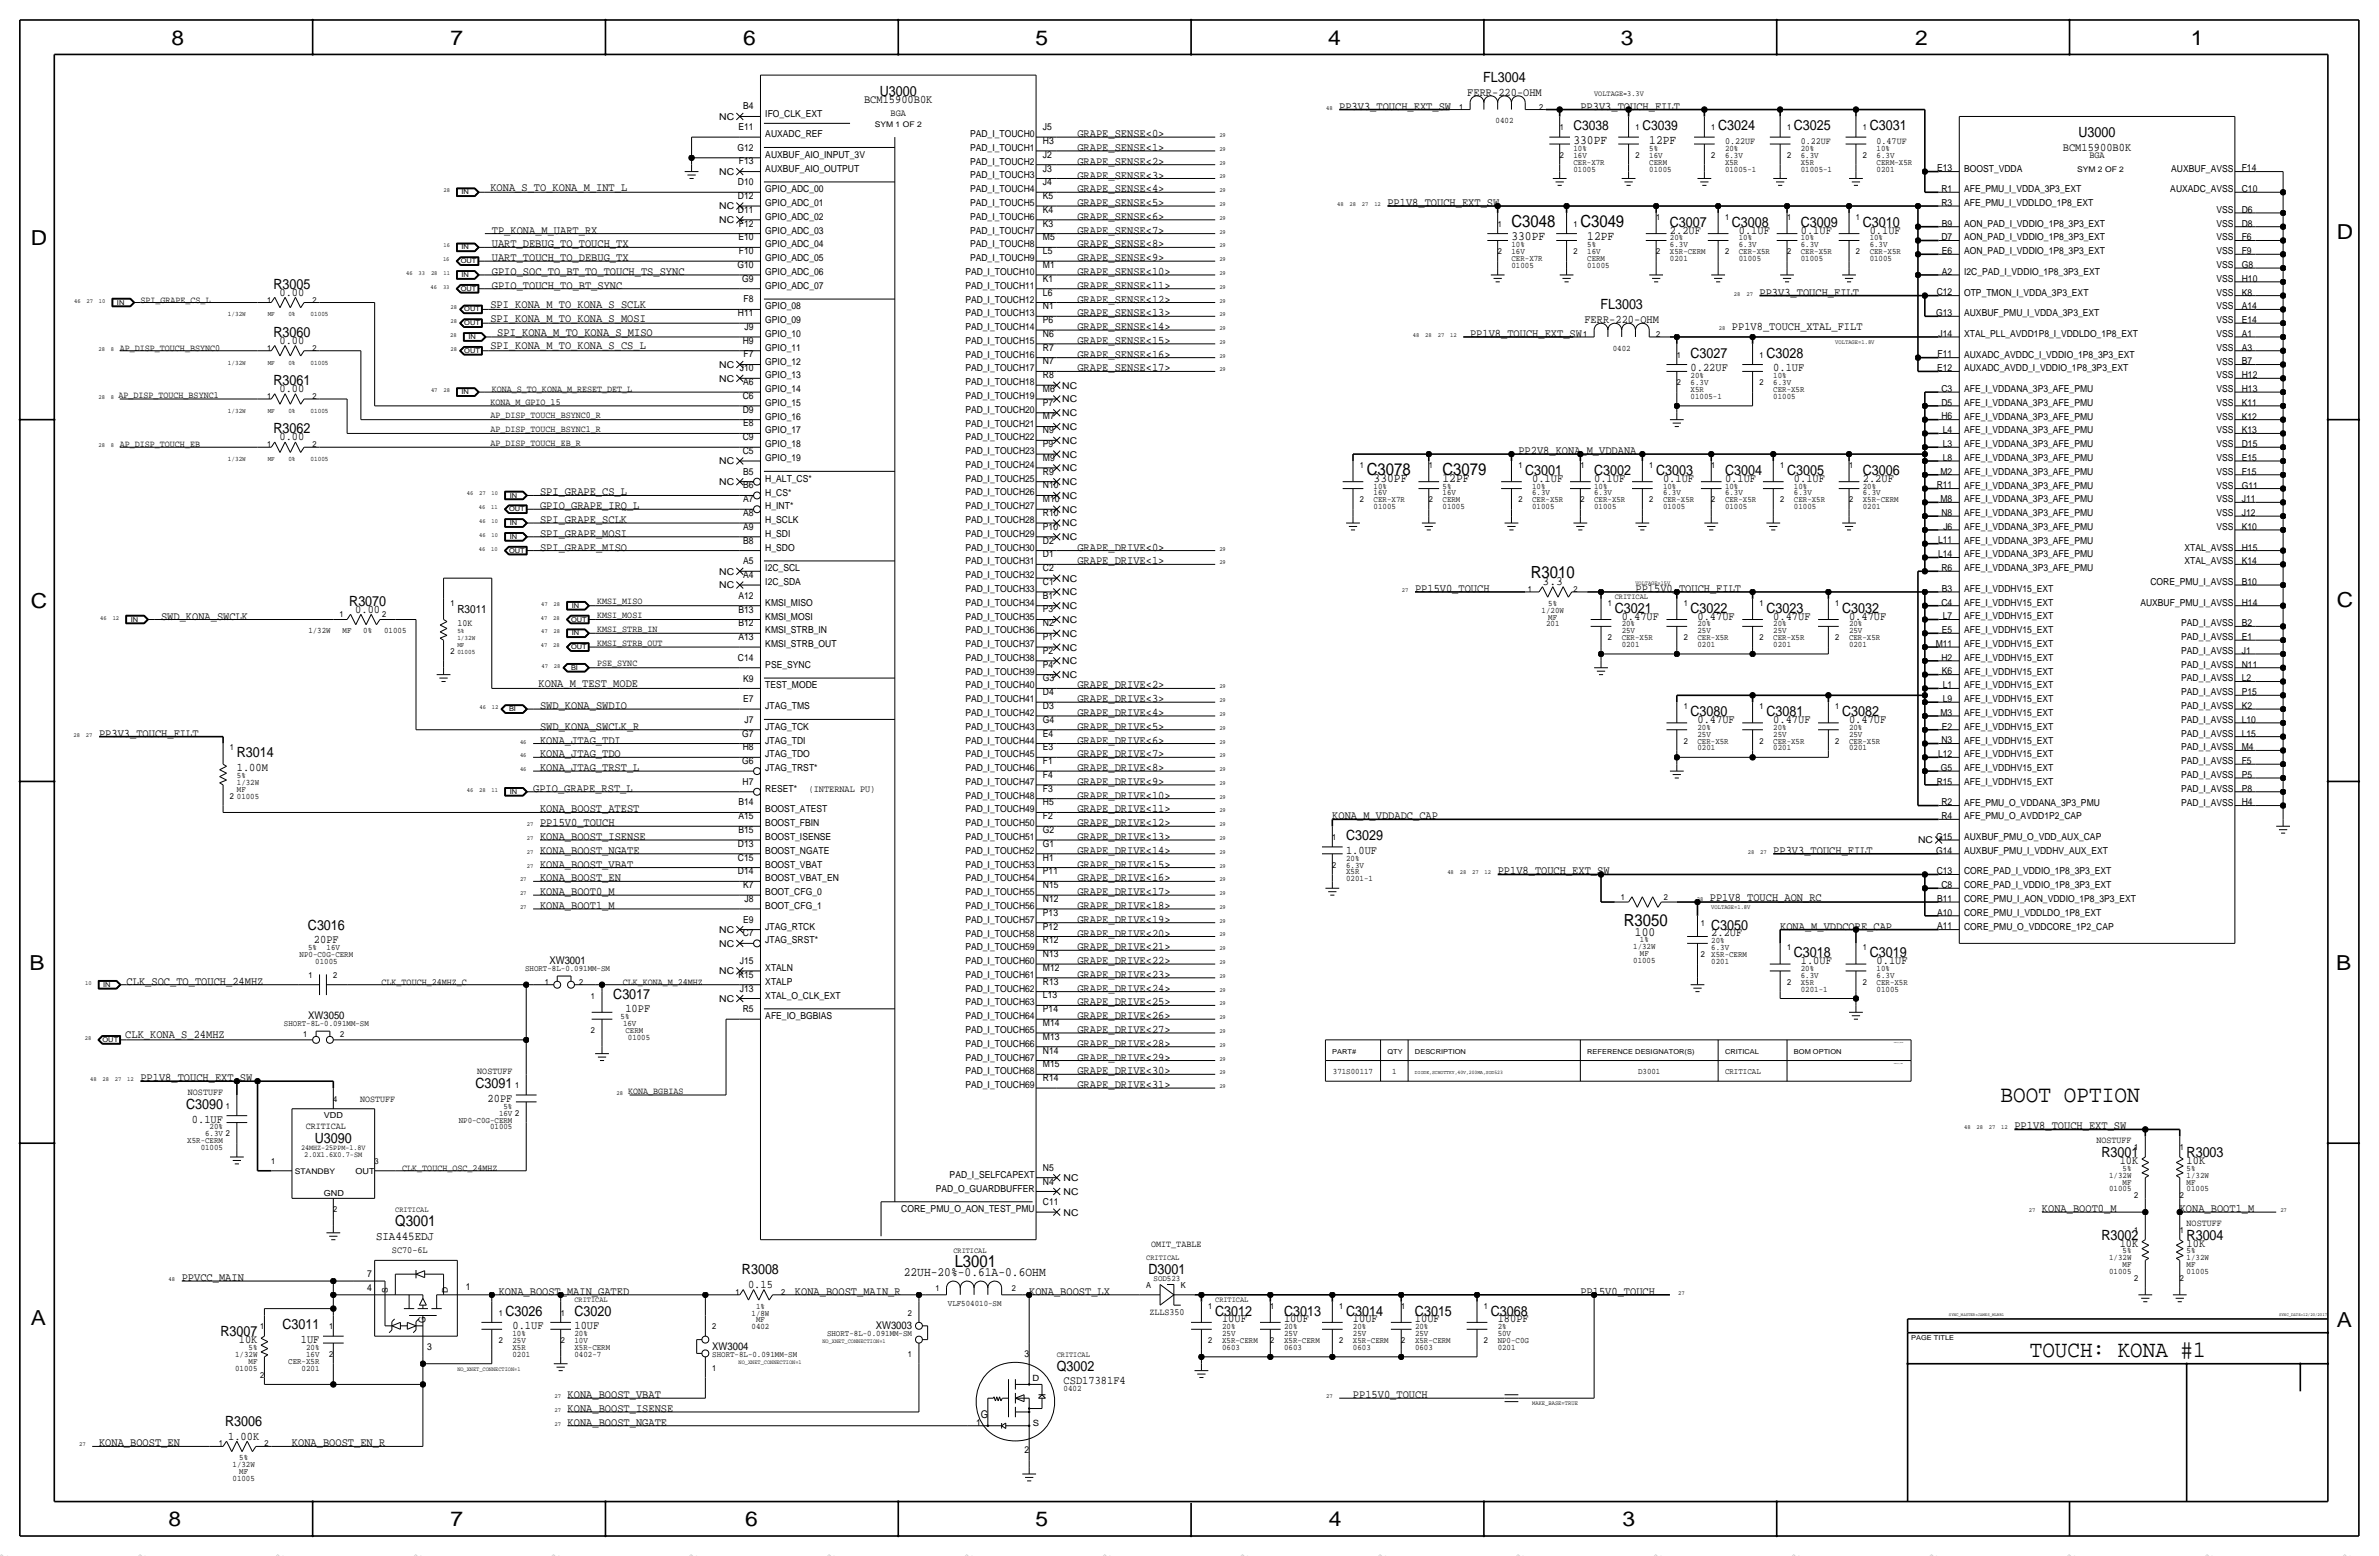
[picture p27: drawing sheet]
<svg xmlns="http://www.w3.org/2000/svg" width="877mm" height="574mm" viewBox="0 0 877 574" stroke-linecap="round" stroke-linejoin="round" font-family="sans-serif">
<defs><g id="words">
<text font-size="8.7" x="737.6" y="406.1">BOOT OPTION</text>
<text font-size="8.6" x="748.4" y="500.1">TOUCH: KONA #1</text>
<g font-size="7.6">
<text x="63.2" y="16.5">8</text>
<text x="166.1" y="16.5">7</text>
<text x="274" y="16.5">6</text>
<text x="381.7" y="16.5">5</text>
<text x="489.7" y="16.5">4</text>
<text x="597.6" y="16.5">3</text>
<text x="706.1" y="16.5">2</text>
<text x="807.7" y="16.5">1</text>
<text x="861.5" y="88.1">D</text>
<text x="11.4" y="90.4">D</text>
<text x="11.4" y="224.3">C</text>
<text x="861.5" y="223.8">C</text>
<text x="10.8" y="357.6">B</text>
<text x="861.3" y="357.4">B</text>
<text x="11.3" y="488.4">A</text>
<text x="861.5" y="489.2">A</text>
<text x="62.2" y="562.6">8</text>
<text x="166" y="562.6">7</text>
<text x="274.8" y="562.6">6</text>
<text x="381.7" y="562.6">5</text>
<text x="489.9" y="562.6">4</text>
<text x="598.1" y="562.6">3</text>
</g>
<g font-size="6.2">
<text x="557.2" y="83.6">C3048</text>
<text x="582.6" y="83.6">C3049</text>
<text x="503.9" y="175">C3078</text>
<text x="531.8" y="175">C3079</text>
<text x="564.4" y="213.1">R3010</text>
<text x="598.7" y="341.4">R3050</text>
<text x="352" y="466.9">L3001</text>
</g>
<text font-size="5.6" x="145.7" y="451.9">Q3001</text>
<g font-size="5.2">
<text x="324.4" y="35.3">U3000</text>
<text x="546.8" y="30.2">FL3004</text>
<text x="633.4" y="48">C3024</text>
<text x="661.4" y="48">C3025</text>
<text x="689.3" y="48">C3031</text>
<text x="766.3" y="50.5">U3000</text>
<text x="615.6" y="83.6">C3007</text>
<text x="638.5" y="83.6">C3008</text>
<text x="663.9" y="83.6">C3009</text>
<text x="686.8" y="83.6">C3010</text>
<text x="100.8" y="106.4">R3005</text>
<text x="590" y="114">FL3003</text>
<text x="100.8" y="124.2">R3060</text>
<text x="623.3" y="131.8">C3027</text>
<text x="651.2" y="131.8">C3028</text>
<text x="100.8" y="142">R3061</text>
<text x="100.8" y="159.8">R3062</text>
<text x="562.3" y="175">C3001</text>
<text x="587.7" y="175">C3002</text>
<text x="610.6" y="175">C3003</text>
<text x="636" y="175">C3004</text>
<text x="658.8" y="175">C3005</text>
<text x="686.8" y="175">C3006</text>
<text x="128.8" y="223.3">R3070</text>
<text x="595.3" y="225.8">C3021</text>
<text x="623.3" y="225.8">C3022</text>
<text x="651.2" y="225.8">C3023</text>
<text x="679.1" y="225.8">C3032</text>
<text x="623.3" y="263.9">C3080</text>
<text x="651.2" y="263.9">C3081</text>
<text x="679.1" y="263.9">C3082</text>
<text x="87.3" y="279.1">R3014</text>
<text x="496.3" y="309.6">C3029</text>
<text x="113.5" y="342.6">C3016</text>
<text x="630.9" y="342.6">C3050</text>
<text x="661.4" y="352.8">C3018</text>
<text x="689.3" y="352.8">C3019</text>
<text x="226.1" y="368">C3017</text>
<text x="175.3" y="401.1">C3091</text>
<text x="68.6" y="408.7">C3090</text>
<text x="116.1" y="421.4">U3090</text>
<text x="774.7" y="426.5">R3001</text>
<text x="806.1" y="426.5">R3003</text>
<text x="774.7" y="456.9">R3002</text>
<text x="806.1" y="456.9">R3004</text>
<text x="273.5" y="469.6">R3008</text>
<text x="423.4" y="469.6">D3001</text>
<text x="186.4" y="484.9">C3026</text>
<text x="211.8" y="484.9">C3020</text>
<text x="448" y="484.9">C3012</text>
<text x="473.4" y="484.9">C3013</text>
<text x="496.3" y="484.9">C3014</text>
<text x="521.7" y="484.9">C3015</text>
<text x="549.6" y="484.9">C3068</text>
<text x="104.2" y="490">C3011</text>
<text x="81.3" y="492.5">R3007</text>
<text x="389.6" y="505.2">Q3002</text>
<text x="83" y="525.5">R3006</text>
</g>
<g font-size="5">
<text x="580.1" y="48">C3038</text>
<text x="605.5" y="48">C3039</text>
</g>
<g font-size="4.7">
<text x="580.1" y="53.1">330PF</text>
<text x="608" y="53.1">12PF</text>
<text x="557.2" y="88.6">330PF</text>
<text x="585.2" y="88.6">12PF</text>
<text x="506.4" y="177.5">330PF</text>
<text x="531.8" y="177.5">12PF</text>
<text x="568.7" y="215.6">3.3</text>
<text x="602.8" y="344.9">100</text>
<text x="333.2" y="470.4">22UH-20%-0.61A-0.6OHM</text>
</g>
<text font-size="4.4" x="138.6" y="456.9">SIA445EDJ</text>
<g font-size="4.3">
<text x="540.9" y="35.3">FERR-220-OHM</text>
<text x="318.6" y="37.8">BCM15900B0K</text>
<text x="493.7" y="40.4">PP3V3_TOUCH_EXT_SW</text>
<text x="582.6" y="40.4">PP3V3_TOUCH_FILT</text>
<text x="397.2" y="50.6">GRAPE_SENSE&lt;0&gt;</text>
<text x="397.2" y="55.6">GRAPE_SENSE&lt;1&gt;</text>
<text x="760.5" y="55.6">BCM15900B0K</text>
<text x="397.2" y="60.7">GRAPE_SENSE&lt;2&gt;</text>
<text x="397.2" y="65.8">GRAPE_SENSE&lt;3&gt;</text>
<text x="180.8" y="70.4">KONA_S_TO_KONA_M_INT_L</text>
<text x="397.2" y="70.9">GRAPE_SENSE&lt;4&gt;</text>
<text x="397.2" y="76">GRAPE_SENSE&lt;5&gt;</text>
<text x="511.5" y="75.9">PP1V8_TOUCH_EXT_SW</text>
<text x="397.2" y="81">GRAPE_SENSE&lt;6&gt;</text>
<text x="181.3" y="86.1">TP_KONA_M_UART_RX</text>
<text x="397.2" y="86.1">GRAPE_SENSE&lt;7&gt;</text>
<text x="615.6" y="86.1">2.2UF</text>
<text x="641" y="86.1">0.1UF</text>
<text x="663.9" y="86.1">0.1UF</text>
<text x="689.3" y="86.1">0.1UF</text>
<text x="181.3" y="91.2">UART_DEBUG_TO_TOUCH_TX</text>
<text x="397.2" y="91.2">GRAPE_SENSE&lt;8&gt;</text>
<text x="181.3" y="96.3">UART_TOUCH_TO_DEBUG_TX</text>
<text x="181.3" y="101.4">GPIO_SOC_TO_BT_TO_TOUCH_TS_SYNC</text>
<text x="397.2" y="101.4">GRAPE_SENSE&lt;10&gt;</text>
<text x="397.2" y="96.3">GRAPE_SENSE&lt;9&gt;</text>
<text x="181.3" y="106.4">GPIO_TOUCH_TO_BT_SYNC</text>
<text x="397.2" y="106.4">GRAPE_SENSE&lt;11&gt;</text>
<text x="103.1" y="109">0.00</text>
<text x="180.8" y="113.5">SPI_KONA_M_TO_KONA_S_SCLK</text>
<text x="397.2" y="111.5">GRAPE_SENSE&lt;12&gt;</text>
<text x="648.7" y="109">PP3V3_TOUCH_FILT</text>
<text x="180.8" y="118.6">SPI_KONA_M_TO_KONA_S_MOSI</text>
<text x="397.2" y="116.6">GRAPE_SENSE&lt;13&gt;</text>
<text x="584.1" y="119.1">FERR-220-OHM</text>
<text x="183.3" y="123.7">SPI_KONA_M_TO_KONA_S_MISO</text>
<text x="397.2" y="121.7">GRAPE_SENSE&lt;14&gt;</text>
<text x="542" y="124.2">PP1V8_TOUCH_EXT_SW</text>
<text x="638.5" y="121.7">PP1V8_TOUCH_XTAL_FILT</text>
<text x="103.1" y="126.7">0.00</text>
<text x="180.8" y="128.8">SPI_KONA_M_TO_KONA_S_CS_L</text>
<text x="397.2" y="131.8">GRAPE_SENSE&lt;16&gt;</text>
<text x="397.2" y="126.7">GRAPE_SENSE&lt;15&gt;</text>
<text x="397.2" y="136.9">GRAPE_SENSE&lt;17&gt;</text>
<text x="623.3" y="136.9">0.22UF</text>
<text x="653.7" y="136.9">0.1UF</text>
<text x="103.1" y="144.5">0.00</text>
<text x="103.1" y="162.3">0.00</text>
<text x="559.8" y="167.4">PP2V8_KONA_M_VDDANA</text>
<text x="564.8" y="177.5">0.1UF</text>
<text x="587.7" y="177.5">0.1UF</text>
<text x="613.1" y="177.5">0.1UF</text>
<text x="636" y="177.5">0.1UF</text>
<text x="661.4" y="177.5">0.1UF</text>
<text x="686.8" y="177.5">2.2UF</text>
<text x="199.1" y="182.6">SPI_GRAPE_CS_L</text>
<text x="199.1" y="187.7">GPIO_GRAPE_IRQ_L</text>
<text x="199.1" y="197.9">SPI_GRAPE_MOSI</text>
<text x="199.1" y="192.8">SPI_GRAPE_SCLK</text>
<text x="199.1" y="202.9">SPI_GRAPE_MISO</text>
<text x="397.2" y="203">GRAPE_DRIVE&lt;0&gt;</text>
<text x="397.2" y="208">GRAPE_DRIVE&lt;1&gt;</text>
<text x="521.7" y="218.2">PP15V0_TOUCH</text>
<text x="602.9" y="218.2">PP15V0_TOUCH_FILT</text>
<text x="131" y="225.8">0.00</text>
<text x="59.4" y="228.3">SWD_KONA_SWCLK</text>
<text x="597.9" y="228.3">0.47UF</text>
<text x="625.8" y="228.3">0.47UF</text>
<text x="653.7" y="228.3">0.47UF</text>
<text x="681.7" y="228.3">0.47UF</text>
<text x="198.6" y="253.2">KONA_M_TEST_MODE</text>
<text x="397.2" y="253.8">GRAPE_DRIVE&lt;2&gt;</text>
<text x="199.1" y="261.4">SWD_KONA_SWDIO</text>
<text x="397.2" y="258.8">GRAPE_DRIVE&lt;3&gt;</text>
<text x="397.2" y="263.9">GRAPE_DRIVE&lt;4&gt;</text>
<text x="199.1" y="269">SWD_KONA_SWCLK_R</text>
<text x="397.2" y="269">GRAPE_DRIVE&lt;5&gt;</text>
<text x="625.8" y="266.4">0.47UF</text>
<text x="653.7" y="266.4">0.47UF</text>
<text x="681.7" y="266.4">0.47UF</text>
<text x="36.5" y="271.5">PP3V3_TOUCH_FILT</text>
<text x="199.1" y="274.1">KONA_JTAG_TDI</text>
<text x="397.2" y="274.1">GRAPE_DRIVE&lt;6&gt;</text>
<text x="199.1" y="279.1">KONA_JTAG_TDO</text>
<text x="397.2" y="279.2">GRAPE_DRIVE&lt;7&gt;</text>
<text x="87.3" y="284.2">1.00M</text>
<text x="199.1" y="284.2">KONA_JTAG_TRST_L</text>
<text x="397.2" y="284.2">GRAPE_DRIVE&lt;8&gt;</text>
<text x="196.6" y="291.8">GPIO_GRAPE_RST_L</text>
<text x="397.2" y="289.3">GRAPE_DRIVE&lt;9&gt;</text>
<text x="199.1" y="299.5">KONA_BOOST_ATEST</text>
<text x="397.2" y="299.5">GRAPE_DRIVE&lt;11&gt;</text>
<text x="397.2" y="294.4">GRAPE_DRIVE&lt;10&gt;</text>
<text x="199.1" y="304.5">PP15V0_TOUCH</text>
<text x="397.2" y="304.6">GRAPE_DRIVE&lt;12&gt;</text>
<text x="491.2" y="302">KONA_M_VDDADC_CAP</text>
<text x="199.1" y="309.6">KONA_BOOST_ISENSE</text>
<text x="397.2" y="309.6">GRAPE_DRIVE&lt;13&gt;</text>
<text x="199.1" y="314.7">KONA_BOOST_NGATE</text>
<text x="397.2" y="314.7">GRAPE_DRIVE&lt;14&gt;</text>
<text x="496.3" y="314.7">1.0UF</text>
<text x="653.8" y="314.7">PP3V3_TOUCH_FILT</text>
<text x="199.1" y="319.8">KONA_BOOST_VBAT</text>
<text x="397.2" y="319.8">GRAPE_DRIVE&lt;15&gt;</text>
<text x="552.1" y="322.3">PP1V8_TOUCH_EXT_SW</text>
<text x="199.1" y="324.9">KONA_BOOST_EN</text>
<text x="199.1" y="330">KONA_BOOT0_M</text>
<text x="397.2" y="330">GRAPE_DRIVE&lt;17&gt;</text>
<text x="397.2" y="324.9">GRAPE_DRIVE&lt;16&gt;</text>
<text x="199.1" y="335">KONA_BOOT1_M</text>
<text x="397.2" y="335">GRAPE_DRIVE&lt;18&gt;</text>
<text x="630.4" y="332">PP1V8_TOUCH_AON_RC</text>
<text x="397.2" y="340.1">GRAPE_DRIVE&lt;19&gt;</text>
<text x="115.8" y="347.7">20PF</text>
<text x="397.2" y="345.2">GRAPE_DRIVE&lt;20&gt;</text>
<text x="630.9" y="345.2">2.2UF</text>
<text x="656.3" y="342.7">KONA_M_VDDCORE_CAP</text>
<text x="397.2" y="350.3">GRAPE_DRIVE&lt;21&gt;</text>
<text x="397.2" y="355.4">GRAPE_DRIVE&lt;22&gt;</text>
<text x="663.9" y="355.3">1.0UF</text>
<text x="691.8" y="355.3">0.1UF</text>
<text x="46.7" y="363">CLK_SOC_TO_TOUCH_24MHZ</text>
<text x="397.2" y="360.4">GRAPE_DRIVE&lt;23&gt;</text>
<text x="397.2" y="365.5">GRAPE_DRIVE&lt;24&gt;</text>
<text x="397.2" y="370.6">GRAPE_DRIVE&lt;25&gt;</text>
<text x="230.6" y="373.1">10PF</text>
<text x="397.2" y="375.7">GRAPE_DRIVE&lt;26&gt;</text>
<text x="46.2" y="382.8">CLK_KONA_S_24MHZ</text>
<text x="397.2" y="380.8">GRAPE_DRIVE&lt;27&gt;</text>
<text x="397.2" y="385.8">GRAPE_DRIVE&lt;28&gt;</text>
<text x="397.2" y="390.9">GRAPE_DRIVE&lt;29&gt;</text>
<text x="397.2" y="396">GRAPE_DRIVE&lt;30&gt;</text>
<text x="51.8" y="398.5">PP1V8_TOUCH_EXT_SW</text>
<text x="397.2" y="401.1">GRAPE_DRIVE&lt;31&gt;</text>
<text x="179.8" y="406.1">20PF</text>
<text x="70.8" y="413.8">0.1UF</text>
<text x="742.6" y="416.3">PP1V8_TOUCH_EXT_SW</text>
<text x="781.5" y="429">10K</text>
<text x="806.1" y="429">10K</text>
<text x="752.8" y="446.8">KONA_BOOT0_M</text>
<text x="803.6" y="446.8">KONA_BOOT1_M</text>
<text x="781.5" y="459.5">10K</text>
<text x="806.1" y="459.5">10K</text>
<text x="67" y="472.2">PPVCC_MAIN</text>
<text x="183.8" y="477.3">KONA_BOOST_MAIN_GATED</text>
<text x="275.8" y="474.7">0.15</text>
<text x="293.1" y="477.3">KONA_BOOST_MAIN_R</text>
<text x="379.4" y="477.3">KONA_BOOST_LX</text>
<text x="582.6" y="477.3">PP15V0_TOUCH</text>
<text x="188.9" y="490">0.1UF</text>
<text x="211.8" y="490">10UF</text>
<text x="450.5" y="487.4">10UF</text>
<text x="473.4" y="487.4">10UF</text>
<text x="498.8" y="487.4">10UF</text>
<text x="521.7" y="487.4">10UF</text>
<text x="552.1" y="487.4">180PF</text>
<text x="88.1" y="495">10K</text>
<text x="110.9" y="495">1UF</text>
<text x="209.3" y="515.4">KONA_BOOST_VBAT</text>
<text x="392.1" y="510.3">CSD17381F4</text>
<text x="498.8" y="515.4">PP15V0_TOUCH</text>
<text x="209.3" y="520.5">KONA_BOOST_ISENSE</text>
<text x="209.3" y="525.5">KONA_BOOST_NGATE</text>
<text x="36.5" y="533.2">KONA_BOOST_EN</text>
<text x="84.1" y="530.6">1.00K</text>
<text x="107.6" y="533.2">KONA_BOOST_EN_R</text>
</g>
<text font-size="4.1" x="168.6" y="225.8">R3011</text>
<g font-size="3.9">
<text x="202.6" y="355.3">XW3001</text>
<text x="113.7" y="375.7">XW3050</text>
<text x="322.9" y="490">XW3003</text>
<text x="262.6" y="497.6">XW3004</text>
<text x="361.6" y="522.7">G</text>
</g>
<g font-size="3.5">
<text x="274" y="40.4">B4</text>
<text x="265.2" y="44.2">NC</text>
<text x="272.2" y="47.9">E11</text>
<text x="282.1" y="42.9">IFO_CLK_EXT</text>
<text x="328.3" y="42.9">BGA</text>
<text x="384.5" y="48">J5</text>
<text x="282.1" y="50.6">AUXADC_REF</text>
<text x="357.6" y="50.5">PAD_I_TOUCH0</text>
<text x="384.5" y="53.1">H3</text>
<text x="636" y="53.1">0.22UF</text>
<text x="663.9" y="53.1">0.22UF</text>
<text x="691.8" y="53.1">0.47UF</text>
<text x="271.9" y="55.6">G12</text>
<text x="282.1" y="58.2">AUXBUF_AIO_INPUT_3V</text>
<text x="357.6" y="55.6">PAD_I_TOUCH1</text>
<text x="384.5" y="58.1">J2</text>
<text x="770.3" y="58.2">BGA</text>
<text x="265.2" y="64.5">NC</text>
<text x="272.4" y="60.6">F13</text>
<text x="282.1" y="63.3">AUXBUF_AIO_OUTPUT</text>
<text x="357.6" y="65.8">PAD_I_TOUCH3</text>
<text x="357.6" y="60.7">PAD_I_TOUCH2</text>
<text x="384.5" y="63.2">J3</text>
<text x="714.2" y="63.2">E13</text>
<text x="724.1" y="63.2">BOOST_VDDA</text>
<text x="800.5" y="63.2">AUXBUF_AVSS</text>
<text x="826.5" y="63.2">F14</text>
<text x="272" y="68.3">D10</text>
<text x="282.1" y="70.9">GPIO_ADC_00</text>
<text x="357.6" y="70.9">PAD_I_TOUCH4</text>
<text x="384.5" y="68.3">J4</text>
<text x="715.8" y="70.8">R1</text>
<text x="724.1" y="70.9">AFE_PMU_I_VDDA_3P3_EXT</text>
<text x="800.1" y="70.9">AUXADC_AVSS</text>
<text x="826.5" y="70.8">C10</text>
<text x="265.2" y="77.2">NC</text>
<text x="272" y="73.4">D12</text>
<text x="282.1" y="76">GPIO_ADC_01</text>
<text x="357.6" y="75.9">PAD_I_TOUCH5</text>
<text x="384.5" y="73.4">K5</text>
<text x="715.8" y="75.9">R3</text>
<text x="724.1" y="75.9">AFE_PMU_I_VDDLDO_1P8_EXT</text>
<text x="265.2" y="82.3">NC</text>
<text x="272" y="78.4">D11</text>
<text x="272.4" y="83.5">F12</text>
<text x="282.1" y="81">GPIO_ADC_02</text>
<text x="357.6" y="81">PAD_I_TOUCH6</text>
<text x="384.5" y="83.6">K3</text>
<text x="384.5" y="78.5">K4</text>
<text x="715.9" y="83.5">B9</text>
<text x="724.1" y="83.6">AON_PAD_I_VDDIO_1P8_3P3_EXT</text>
<text x="817.1" y="83.6">VSS</text>
<text x="817.1" y="78.5">VSS</text>
<text x="826.5" y="83.5">D8</text>
<text x="826.5" y="78.5">D6</text>
<text x="272.2" y="88.6">E10</text>
<text x="282.1" y="86.1">GPIO_ADC_03</text>
<text x="357.6" y="86.1">PAD_I_TOUCH7</text>
<text x="384.5" y="88.6">M5</text>
<text x="715.8" y="88.6">D7</text>
<text x="724.1" y="88.6">AON_PAD_I_VDDIO_1P8_3P3_EXT</text>
<text x="817.1" y="88.6">VSS</text>
<text x="826.5" y="88.6">F6</text>
<text x="272.4" y="93.7">F10</text>
<text x="282.1" y="91.2">GPIO_ADC_04</text>
<text x="357.6" y="91.2">PAD_I_TOUCH8</text>
<text x="384.5" y="93.7">L5</text>
<text x="715.9" y="93.7">E6</text>
<text x="724.1" y="93.7">AON_PAD_I_VDDIO_1P8_3P3_EXT</text>
<text x="817.1" y="93.7">VSS</text>
<text x="826.5" y="93.7">F9</text>
<text x="271.9" y="98.8">G10</text>
<text x="282.1" y="101.4">GPIO_ADC_06</text>
<text x="282.1" y="96.3">GPIO_ADC_05</text>
<text x="355.9" y="101.3">PAD_I_TOUCH10</text>
<text x="357.6" y="96.3">PAD_I_TOUCH9</text>
<text x="384.5" y="98.8">M1</text>
<text x="715.9" y="101.3">A2</text>
<text x="724.1" y="101.3">I2C_PAD_I_VDDIO_1P8_3P3_EXT</text>
<text x="817.1" y="98.8">VSS</text>
<text x="826.5" y="98.8">G8</text>
<text x="273.6" y="103.9">G9</text>
<text x="282.1" y="106.4">GPIO_ADC_07</text>
<text x="355.9" y="106.4">PAD_I_TOUCH11</text>
<text x="384.5" y="103.9">K1</text>
<text x="817.1" y="103.9">VSS</text>
<text x="826.5" y="103.9">H10</text>
<text x="51.8" y="111.5">SPI_GRAPE_CS_L</text>
<text x="274.1" y="111.4">F8</text>
<text x="355.9" y="111.5">PAD_I_TOUCH12</text>
<text x="384.5" y="109">L6</text>
<text x="714" y="108.9">C12</text>
<text x="724.1" y="109">OTP_TMON_I_VDDA_3P3_EXT</text>
<text x="817.1" y="109">VSS</text>
<text x="826.5" y="108.9">K8</text>
<text x="272" y="116.5">H11</text>
<text x="282.1" y="119.1">GPIO_09</text>
<text x="282.1" y="114.1">GPIO_08</text>
<text x="355.9" y="116.6">PAD_I_TOUCH13</text>
<text x="384.5" y="119.1">P6</text>
<text x="384.5" y="114">N1</text>
<text x="713.8" y="116.5">G13</text>
<text x="724.1" y="116.6">AUXBUF_PMU_I_VDDA_3P3_EXT</text>
<text x="817.1" y="119.1">VSS</text>
<text x="817.1" y="114">VSS</text>
<text x="826.5" y="119.1">E14</text>
<text x="826.5" y="114">A14</text>
<text x="274.5" y="121.6">J9</text>
<text x="282.1" y="124.2">GPIO_10</text>
<text x="355.9" y="121.7">PAD_I_TOUCH14</text>
<text x="384.5" y="124.1">N6</text>
<text x="714.7" y="124.2">J14</text>
<text x="724.1" y="124.2">XTAL_PLL_AVDD1P8_I_VDDLDO_1P8_EXT</text>
<text x="817.1" y="124.2">VSS</text>
<text x="826.5" y="124.2">A1</text>
<text x="44.1" y="129.3">AP_DISP_TOUCH_BSYNC0</text>
<text x="273.8" y="126.7">H9</text>
<text x="274.1" y="131.8">F7</text>
<text x="282.1" y="129.3">GPIO_11</text>
<text x="355.9" y="126.7">PAD_I_TOUCH15</text>
<text x="355.9" y="131.8">PAD_I_TOUCH16</text>
<text x="384.5" y="129.2">R7</text>
<text x="714.4" y="131.8">F11</text>
<text x="724.1" y="131.8">AUXADC_AVDDC_I_VDDIO_1P8_3P3_EXT</text>
<text x="817.1" y="129.3">VSS</text>
<text x="826.5" y="129.3">A3</text>
<text x="265.2" y="135.6">NC</text>
<text x="272.7" y="136.9">J10</text>
<text x="282.1" y="134.4">GPIO_12</text>
<text x="355.9" y="136.9">PAD_I_TOUCH17</text>
<text x="384.5" y="134.3">N7</text>
<text x="714.2" y="136.9">E12</text>
<text x="724.1" y="136.9">AUXADC_AVDD_I_VDDIO_1P8_3P3_EXT</text>
<text x="817.1" y="134.4">VSS</text>
<text x="826.5" y="134.4">B7</text>
<text x="265.2" y="140.7">NC</text>
<text x="274" y="141.9">A6</text>
<text x="282.1" y="139.5">GPIO_13</text>
<text x="355.9" y="142">PAD_I_TOUCH18</text>
<text x="384.5" y="139.4">R8</text>
<text x="391.6" y="143.3">NC</text>
<text x="817.1" y="139.4">VSS</text>
<text x="826.5" y="139.4">H12</text>
<text x="43.6" y="146.6">AP_DISP_TOUCH_BSYNC1</text>
<text x="180.8" y="149.1">KONA_M_GPIO_15</text>
<text x="181.3" y="144.5">KONA_S_TO_KONA_M_RESET_DET_L</text>
<text x="273.8" y="147">C6</text>
<text x="282.1" y="149.6">GPIO_15</text>
<text x="282.1" y="144.5">GPIO_14</text>
<text x="355.9" y="147.1">PAD_I_TOUCH19</text>
<text x="384.5" y="149.5">P7</text>
<text x="384.5" y="144.5">M6</text>
<text x="391.6" y="148.3">NC</text>
<text x="715.8" y="149.5">D5</text>
<text x="715.8" y="144.4">C3</text>
<text x="724.1" y="144.5">AFE_I_VDDANA_3P3_AFE_PMU</text>
<text x="724.1" y="149.6">AFE_I_VDDANA_3P3_AFE_PMU</text>
<text x="817.1" y="144.5">VSS</text>
<text x="817.1" y="149.6">VSS</text>
<text x="826.5" y="149.6">K11</text>
<text x="826.5" y="144.5">H13</text>
<text x="180.8" y="154.2">AP_DISP_TOUCH_BSYNC0_R</text>
<text x="273.8" y="152.1">D9</text>
<text x="282.1" y="154.7">GPIO_16</text>
<text x="355.9" y="152.2">PAD_I_TOUCH20</text>
<text x="384.5" y="154.6">M7</text>
<text x="391.6" y="153.4">NC</text>
<text x="715.8" y="154.6">H6</text>
<text x="724.1" y="154.7">AFE_I_VDDANA_3P3_AFE_PMU</text>
<text x="817.1" y="154.7">VSS</text>
<text x="826.5" y="154.7">K12</text>
<text x="180.8" y="159.3">AP_DISP_TOUCH_BSYNC1_R</text>
<text x="274" y="157.2">E8</text>
<text x="282.1" y="159.8">GPIO_17</text>
<text x="355.9" y="157.2">PAD_I_TOUCH21</text>
<text x="384.5" y="159.7">N9</text>
<text x="391.6" y="158.5">NC</text>
<text x="716.3" y="159.7">L4</text>
<text x="724.1" y="159.8">AFE_I_VDDANA_3P3_AFE_PMU</text>
<text x="817.1" y="159.8">VSS</text>
<text x="826.5" y="159.8">K13</text>
<text x="44.1" y="164.8">AP_DISP_TOUCH_EB</text>
<text x="180.8" y="164.3">AP_DISP_TOUCH_EB_R</text>
<text x="273.8" y="167.3">C5</text>
<text x="273.8" y="162.3">C9</text>
<text x="282.1" y="164.9">GPIO_18</text>
<text x="355.9" y="162.3">PAD_I_TOUCH22</text>
<text x="355.9" y="167.4">PAD_I_TOUCH23</text>
<text x="384.5" y="164.8">P9</text>
<text x="391.6" y="163.6">NC</text>
<text x="716.3" y="164.8">L3</text>
<text x="724.1" y="164.8">AFE_I_VDDANA_3P3_AFE_PMU</text>
<text x="817.1" y="164.8">VSS</text>
<text x="826.5" y="164.8">D15</text>
<text x="265.2" y="171.2">NC</text>
<text x="282.1" y="169.9">GPIO_19</text>
<text x="355.9" y="172.5">PAD_I_TOUCH24</text>
<text x="384.5" y="169.9">M9</text>
<text x="391.6" y="173.7">NC</text>
<text x="391.6" y="168.7">NC</text>
<text x="716.3" y="169.8">L8</text>
<text x="724.1" y="169.9">AFE_I_VDDANA_3P3_AFE_PMU</text>
<text x="817.1" y="169.9">VSS</text>
<text x="826.5" y="169.9">E15</text>
<text x="265.2" y="178.8">NC</text>
<text x="274" y="175">B5</text>
<text x="282.1" y="177.6">H_ALT_CS*</text>
<text x="355.9" y="177.5">PAD_I_TOUCH25</text>
<text x="384.5" y="174.9">R9</text>
<text x="391.6" y="178.8">NC</text>
<text x="715.4" y="174.9">M2</text>
<text x="724.1" y="175">AFE_I_VDDANA_3P3_AFE_PMU</text>
<text x="817.1" y="175">VSS</text>
<text x="826.5" y="175">F15</text>
<text x="274" y="185.1">A7</text>
<text x="274" y="180.1">B6</text>
<text x="282.1" y="182.6">H_CS*</text>
<text x="355.9" y="182.6">PAD_I_TOUCH26</text>
<text x="384.5" y="185.1">M10</text>
<text x="384.5" y="180">N10</text>
<text x="391.6" y="183.9">NC</text>
<text x="714" y="180">R11</text>
<text x="715.4" y="185.1">M8</text>
<text x="724.1" y="185.2">AFE_I_VDDANA_3P3_AFE_PMU</text>
<text x="724.1" y="180.1">AFE_I_VDDANA_3P3_AFE_PMU</text>
<text x="817.1" y="180.1">VSS</text>
<text x="817.1" y="185.2">VSS</text>
<text x="826.5" y="185.2">J11</text>
<text x="826.5" y="180.1">G11</text>
<text x="274" y="190.2">A8</text>
<text x="282.1" y="187.7">H_INT*</text>
<text x="355.9" y="187.7">PAD_I_TOUCH27</text>
<text x="384.5" y="190.2">R10</text>
<text x="391.6" y="189">NC</text>
<text x="715.8" y="190.2">N8</text>
<text x="724.1" y="190.2">AFE_I_VDDANA_3P3_AFE_PMU</text>
<text x="817.1" y="190.2">VSS</text>
<text x="826.5" y="190.2">J12</text>
<text x="274" y="195.3">A9</text>
<text x="282.1" y="197.9">H_SDI</text>
<text x="282.1" y="192.8">H_SCLK</text>
<text x="355.9" y="192.8">PAD_I_TOUCH28</text>
<text x="355.9" y="197.9">PAD_I_TOUCH29</text>
<text x="384.5" y="195.3">P10</text>
<text x="391.6" y="194.1">NC</text>
<text x="716.5" y="195.2">J6</text>
<text x="724.1" y="195.3">AFE_I_VDDANA_3P3_AFE_PMU</text>
<text x="817.1" y="195.3">VSS</text>
<text x="826.5" y="195.3">K10</text>
<text x="274" y="200.4">B8</text>
<text x="282.1" y="203">H_SDO</text>
<text x="355.9" y="203">PAD_I_TOUCH30</text>
<text x="384.5" y="200.4">D2</text>
<text x="391.6" y="199.1">NC</text>
<text x="714.5" y="200.3">L11</text>
<text x="724.1" y="200.4">AFE_I_VDDANA_3P3_AFE_PMU</text>
<text x="805.4" y="202.9">XTAL_AVSS</text>
<text x="826.5" y="202.9">H15</text>
<text x="274" y="208">A5</text>
<text x="355.9" y="208">PAD_I_TOUCH31</text>
<text x="384.5" y="205.4">D1</text>
<text x="714.5" y="205.4">L14</text>
<text x="724.1" y="205.5">AFE_I_VDDANA_3P3_AFE_PMU</text>
<text x="805.4" y="208">XTAL_AVSS</text>
<text x="826.5" y="208">K14</text>
<text x="265.2" y="211.8">NC</text>
<text x="274" y="213.1">A4</text>
<text x="282.1" y="210.6">I2C_SCL</text>
<text x="282.1" y="215.7">I2C_SDA</text>
<text x="355.9" y="213.1">PAD_I_TOUCH32</text>
<text x="384.5" y="215.6">C1</text>
<text x="384.5" y="210.5">C2</text>
<text x="391.6" y="214.4">NC</text>
<text x="715.8" y="210.5">R6</text>
<text x="724.1" y="210.6">AFE_I_VDDANA_3P3_AFE_PMU</text>
<text x="792.8" y="215.6">CORE_PMU_I_AVSS</text>
<text x="826.5" y="215.6">B10</text>
<text x="265.2" y="216.9">NC</text>
<text x="272.2" y="220.7">A12</text>
<text x="355.9" y="218.2">PAD_I_TOUCH33</text>
<text x="384.5" y="220.7">B1</text>
<text x="391.6" y="219.5">NC</text>
<text x="715.9" y="218.1">B3</text>
<text x="724.1" y="218.2">AFE_I_VDDHV15_EXT</text>
<text x="220.2" y="227.8">KMSI_MOSI</text>
<text x="220.2" y="222.8">KMSI_MISO</text>
<text x="272.2" y="225.8">B13</text>
<text x="282.1" y="223.3">KMSI_MISO</text>
<text x="355.9" y="223.3">PAD_I_TOUCH34</text>
<text x="384.5" y="225.8">P3</text>
<text x="391.6" y="224.5">NC</text>
<text x="715.8" y="223.2">C4</text>
<text x="724.1" y="223.3">AFE_I_VDDHV15_EXT</text>
<text x="789.1" y="223.3">AUXBUF_PMU_I_AVSS</text>
<text x="826.5" y="223.2">H14</text>
<text x="168.6" y="230.9">10K</text>
<text x="220.2" y="232.9">KMSI_STRB_IN</text>
<text x="272.2" y="230.9">B12</text>
<text x="282.1" y="233.4">KMSI_STRB_IN</text>
<text x="282.1" y="228.4">KMSI_MOSI</text>
<text x="355.9" y="233.4">PAD_I_TOUCH36</text>
<text x="355.9" y="228.4">PAD_I_TOUCH35</text>
<text x="384.5" y="230.8">N2</text>
<text x="391.6" y="229.6">NC</text>
<text x="715.9" y="233.4">E5</text>
<text x="716.3" y="228.3">L7</text>
<text x="724.1" y="228.3">AFE_I_VDDHV15_EXT</text>
<text x="724.1" y="233.4">AFE_I_VDDHV15_EXT</text>
<text x="804.1" y="230.9">PAD_I_AVSS</text>
<text x="826.5" y="230.8">B2</text>
<text x="220.2" y="238">KMSI_STRB_OUT</text>
<text x="272.2" y="235.9">A13</text>
<text x="282.1" y="238.5">KMSI_STRB_OUT</text>
<text x="355.9" y="238.5">PAD_I_TOUCH37</text>
<text x="384.5" y="235.9">P1</text>
<text x="391.6" y="239.8">NC</text>
<text x="391.6" y="234.7">NC</text>
<text x="713.7" y="238.4">M11</text>
<text x="724.1" y="238.5">AFE_I_VDDHV15_EXT</text>
<text x="804.1" y="236">PAD_I_AVSS</text>
<text x="826.5" y="235.9">E1</text>
<text x="220.2" y="245.6">PSE_SYNC</text>
<text x="272" y="243.6">C14</text>
<text x="355.9" y="243.6">PAD_I_TOUCH38</text>
<text x="384.5" y="241">P2</text>
<text x="391.6" y="244.9">NC</text>
<text x="715.8" y="243.5">H2</text>
<text x="724.1" y="243.6">AFE_I_VDDHV15_EXT</text>
<text x="804.1" y="241">PAD_I_AVSS</text>
<text x="826.5" y="241">J1</text>
<text x="274" y="251.2">K9</text>
<text x="282.1" y="246.1">PSE_SYNC</text>
<text x="355.9" y="248.7">PAD_I_TOUCH39</text>
<text x="384.5" y="251.2">G3</text>
<text x="384.5" y="246.1">P4</text>
<text x="391.6" y="249.9">NC</text>
<text x="715.9" y="248.6">K6</text>
<text x="724.1" y="248.7">AFE_I_VDDHV15_EXT</text>
<text x="804.1" y="246.1">PAD_I_AVSS</text>
<text x="804.1" y="251.2">PAD_I_AVSS</text>
<text x="826.5" y="251.2">L2</text>
<text x="826.5" y="246.1">N11</text>
<text x="282.1" y="253.8">TEST_MODE</text>
<text x="355.9" y="253.8">PAD_I_TOUCH40</text>
<text x="384.5" y="256.2">D4</text>
<text x="716.3" y="253.7">L1</text>
<text x="724.1" y="253.7">AFE_I_VDDHV15_EXT</text>
<text x="804.1" y="256.3">PAD_I_AVSS</text>
<text x="826.5" y="256.2">P15</text>
<text x="274" y="258.8">E7</text>
<text x="282.1" y="261.4">JTAG_TMS</text>
<text x="355.9" y="263.9">PAD_I_TOUCH42</text>
<text x="355.9" y="258.8">PAD_I_TOUCH41</text>
<text x="384.5" y="261.3">D3</text>
<text x="715.4" y="263.8">M3</text>
<text x="716.3" y="258.8">L9</text>
<text x="724.1" y="258.8">AFE_I_VDDHV15_EXT</text>
<text x="724.1" y="263.9">AFE_I_VDDHV15_EXT</text>
<text x="804.1" y="261.4">PAD_I_AVSS</text>
<text x="826.5" y="261.3">K2</text>
<text x="274.5" y="266.4">J7</text>
<text x="282.1" y="269">JTAG_TCK</text>
<text x="355.9" y="269">PAD_I_TOUCH43</text>
<text x="384.5" y="266.4">G4</text>
<text x="715.9" y="268.9">E2</text>
<text x="724.1" y="269">AFE_I_VDDHV15_EXT</text>
<text x="804.1" y="266.4">PAD_I_AVSS</text>
<text x="826.5" y="266.4">L10</text>
<text x="273.6" y="271.5">G7</text>
<text x="282.1" y="274.1">JTAG_TDI</text>
<text x="355.9" y="274.1">PAD_I_TOUCH44</text>
<text x="384.5" y="271.5">E4</text>
<text x="715.8" y="274">N3</text>
<text x="724.1" y="274.1">AFE_I_VDDHV15_EXT</text>
<text x="804.1" y="271.5">PAD_I_AVSS</text>
<text x="826.5" y="271.5">L15</text>
<text x="273.6" y="281.7">G6</text>
<text x="273.8" y="276.6">H8</text>
<text x="282.1" y="279.2">JTAG_TDO</text>
<text x="355.9" y="279.2">PAD_I_TOUCH45</text>
<text x="384.5" y="281.7">F1</text>
<text x="384.5" y="276.6">E3</text>
<text x="714.5" y="279.1">L12</text>
<text x="724.1" y="279.1">AFE_I_VDDHV15_EXT</text>
<text x="804.1" y="281.7">PAD_I_AVSS</text>
<text x="804.1" y="276.6">PAD_I_AVSS</text>
<text x="826.5" y="281.7">F5</text>
<text x="826.5" y="276.6">M4</text>
<text x="282.1" y="284.2">JTAG_TRST*</text>
<text x="355.9" y="284.2">PAD_I_TOUCH46</text>
<text x="384.5" y="286.7">F4</text>
<text x="715.6" y="284.2">G5</text>
<text x="724.1" y="284.2">AFE_I_VDDHV15_EXT</text>
<text x="804.1" y="286.7">PAD_I_AVSS</text>
<text x="826.5" y="286.7">P5</text>
<text x="273.8" y="289.3">H7</text>
<text x="282.1" y="291.9">RESET*</text>
<text x="298.1" y="291.8">(INTERNAL PU)</text>
<text x="355.9" y="289.3">PAD_I_TOUCH47</text>
<text x="384.5" y="291.8">F3</text>
<text x="714" y="289.2">R15</text>
<text x="724.1" y="289.3">AFE_I_VDDHV15_EXT</text>
<text x="804.1" y="291.8">PAD_I_AVSS</text>
<text x="826.5" y="291.8">P8</text>
<text x="272.2" y="296.9">B14</text>
<text x="282.1" y="299.5">BOOST_ATEST</text>
<text x="355.9" y="294.4">PAD_I_TOUCH48</text>
<text x="355.9" y="299.5">PAD_I_TOUCH49</text>
<text x="384.5" y="296.9">H5</text>
<text x="715.8" y="296.9">R2</text>
<text x="724.1" y="296.9">AFE_PMU_O_VDDANA_3P3_PMU</text>
<text x="804.1" y="296.9">PAD_I_AVSS</text>
<text x="826.5" y="296.9">H4</text>
<text x="272.2" y="301.9">A15</text>
<text x="282.1" y="304.6">BOOST_FBIN</text>
<text x="355.9" y="304.6">PAD_I_TOUCH50</text>
<text x="384.5" y="302">F2</text>
<text x="715.8" y="302">R4</text>
<text x="724.1" y="302">AFE_PMU_O_AVDD1P2_CAP</text>
<text x="272.2" y="307">B15</text>
<text x="282.1" y="309.6">BOOST_ISENSE</text>
<text x="355.9" y="309.6">PAD_I_TOUCH51</text>
<text x="384.5" y="307.1">G2</text>
<text x="707.2" y="310.9">NC</text>
<text x="713.8" y="309.6">G15</text>
<text x="724.1" y="309.6">AUXBUF_PMU_O_VDD_AUX_CAP</text>
<text x="272" y="317.2">C15</text>
<text x="272" y="312.1">D13</text>
<text x="282.1" y="314.7">BOOST_NGATE</text>
<text x="355.9" y="314.7">PAD_I_TOUCH52</text>
<text x="384.5" y="317.2">H1</text>
<text x="384.5" y="312.1">G1</text>
<text x="713.8" y="314.7">G14</text>
<text x="724.1" y="314.7">AUXBUF_PMU_I_VDDHV_AUX_EXT</text>
<text x="272" y="322.3">D14</text>
<text x="282.1" y="319.8">BOOST_VBAT</text>
<text x="355.9" y="319.8">PAD_I_TOUCH53</text>
<text x="384.5" y="322.3">P11</text>
<text x="714" y="322.3">C13</text>
<text x="724.1" y="322.3">CORE_PAD_I_VDDIO_1P8_3P3_EXT</text>
<text x="274" y="327.3">K7</text>
<text x="282.1" y="324.9">BOOST_VBAT_EN</text>
<text x="282.1" y="330">BOOT_CFG_0</text>
<text x="355.9" y="330">PAD_I_TOUCH55</text>
<text x="355.9" y="324.9">PAD_I_TOUCH54</text>
<text x="384.5" y="327.4">N15</text>
<text x="715.8" y="327.4">C8</text>
<text x="724.1" y="327.4">CORE_PAD_I_VDDIO_1P8_3P3_EXT</text>
<text x="274.5" y="332.4">J8</text>
<text x="282.1" y="335">BOOT_CFG_1</text>
<text x="355.9" y="335">PAD_I_TOUCH56</text>
<text x="384.5" y="332.5">N12</text>
<text x="714.2" y="332.4">B11</text>
<text x="724.1" y="332.5">CORE_PMU_I_AON_VDDIO_1P8_3P3_EXT</text>
<text x="274" y="340.1">E9</text>
<text x="355.9" y="340.1">PAD_I_TOUCH57</text>
<text x="384.5" y="337.5">P13</text>
<text x="714.2" y="337.5">A10</text>
<text x="724.1" y="337.6">CORE_PMU_I_VDDLDO_1P8_EXT</text>
<text x="265.2" y="343.9">NC</text>
<text x="273.8" y="345.2">C7</text>
<text x="282.1" y="342.7">JTAG_RTCK</text>
<text x="282.1" y="347.7">JTAG_SRST*</text>
<text x="355.9" y="345.2">PAD_I_TOUCH58</text>
<text x="384.5" y="347.7">R12</text>
<text x="384.5" y="342.6">P12</text>
<text x="714.2" y="342.6">A11</text>
<text x="724.1" y="342.7">CORE_PMU_O_VDDCORE_1P2_CAP</text>
<text x="265.2" y="349">NC</text>
<text x="355.9" y="350.3">PAD_I_TOUCH59</text>
<text x="384.5" y="352.8">N13</text>
<text x="265.2" y="359.2">NC</text>
<text x="272.7" y="355.3">J15</text>
<text x="282.1" y="357.9">XTALN</text>
<text x="355.9" y="355.4">PAD_I_TOUCH60</text>
<text x="384.5" y="357.9">M12</text>
<text x="140.7" y="363">CLK_TOUCH_24MHZ_C</text>
<text x="229.6" y="363">CLK_KONA_M_24MHZ</text>
<text x="272.2" y="360.4">K15</text>
<text x="272.7" y="365.5">J13</text>
<text x="282.1" y="363">XTALP</text>
<text x="355.9" y="360.4">PAD_I_TOUCH61</text>
<text x="355.9" y="365.5">PAD_I_TOUCH62</text>
<text x="384.5" y="363">R13</text>
<text x="265.2" y="369.3">NC</text>
<text x="282.1" y="368.1">XTAL_O_CLK_EXT</text>
<text x="355.9" y="370.6">PAD_I_TOUCH63</text>
<text x="384.5" y="368">L13</text>
<text x="273.8" y="373.1">R5</text>
<text x="282.1" y="375.7">AFE_IO_BGBIAS</text>
<text x="355.9" y="375.7">PAD_I_TOUCH64</text>
<text x="384.5" y="373.1">P14</text>
<text x="355.9" y="380.8">PAD_I_TOUCH65</text>
<text x="384.5" y="383.3">M13</text>
<text x="384.5" y="378.2">M14</text>
<text x="355.9" y="385.8">PAD_I_TOUCH66</text>
<text x="384.5" y="388.4">N14</text>
<text x="176" y="396">NOSTUFF</text>
<text x="355.9" y="390.9">PAD_I_TOUCH67</text>
<text x="384.5" y="393.4">M15</text>
<text x="355.9" y="396">PAD_I_TOUCH68</text>
<text x="355.9" y="401.1">PAD_I_TOUCH69</text>
<text x="384.5" y="398.5">R14</text>
<text x="69.3" y="403.6">NOSTUFF</text>
<text x="132.8" y="406.1">NOSTUFF</text>
<text x="231.6" y="403.1">KONA_BGBIAS</text>
<text x="112.7" y="416.3">CRITICAL</text>
<text x="772.9" y="421.4">NOSTUFF</text>
<text x="148.3" y="431.5">CLK_TOUCH_OSC_24MHZ</text>
<text x="384.5" y="431.5">N5</text>
<text x="350.1" y="434.1">PAD_I_SELFCAPEXT</text>
<text x="384.5" y="436.6">N4</text>
<text x="392.1" y="435.4">NC</text>
<text x="345" y="439.2">PAD_O_GUARDBUFFER</text>
<text x="392.1" y="440.4">NC</text>
<text x="332.2" y="446.8">CORE_PMU_O_AON_TEST_PMU</text>
<text x="384.5" y="444.2">C11</text>
<text x="392.1" y="448.1">NC</text>
<text x="806.1" y="451.9">NOSTUFF</text>
<text x="424.4" y="459.5">OMIT_TABLE</text>
<text x="144.5" y="462">SC70-6L</text>
<text x="135.3" y="470.7">7</text>
<text x="135.3" y="476">4</text>
<text x="171.7" y="475.5">1</text>
<text x="423.7" y="484.9">ZLLS350</text>
<text x="156.9" y="487.7" transform="rotate(-90 156.9 487.7)">G</text>
<text x="157.5" y="497.6">3</text>
<text x="377.7" y="500.1">3</text>
<text x="359.9" y="525.5">1</text>
<text x="377.7" y="535.7">2</text>
</g>
<g font-size="3.2">
<text x="380.7" y="509">D</text>
<text x="380.8" y="525.5">S</text>
</g>
<g font-size="3.1">
<text x="537.9" y="40.4">1</text>
<text x="567.4" y="40.4">2</text>
<text x="551.4" y="45.5">0402</text>
<text x="575" y="48">1</text>
<text x="602.9" y="48">1</text>
<text x="630.9" y="48">1</text>
<text x="658.8" y="48">1</text>
<text x="686.8" y="48">1</text>
<text x="575" y="58.2">2</text>
<text x="580.1" y="55.6">10%</text>
<text x="580.1" y="58.2">16V</text>
<text x="602.9" y="58.2">2</text>
<text x="608" y="58.2">16V</text>
<text x="608" y="55.6">5%</text>
<text x="630.9" y="58.2">2</text>
<text x="636" y="55.6">20%</text>
<text x="636" y="58.2">6.3V</text>
<text x="658.8" y="58.2">2</text>
<text x="663.9" y="58.2">6.3V</text>
<text x="663.9" y="55.6">20%</text>
<text x="686.8" y="58.2">2</text>
<text x="691.8" y="55.6">10%</text>
<text x="691.8" y="58.2">6.3V</text>
<text x="580.1" y="63.2">01005</text>
<text x="580.1" y="60.7">CER-X7R</text>
<text x="608" y="63.2">01005</text>
<text x="608" y="60.7">CERM</text>
<text x="636" y="63.2">01005-1</text>
<text x="636" y="60.7">X5R</text>
<text x="663.9" y="63.2">01005-1</text>
<text x="663.9" y="60.7">X5R</text>
<text x="691.8" y="63.2">0201</text>
<text x="691.8" y="60.7">CERM-X5R</text>
<text x="552.1" y="83.6">1</text>
<text x="580.1" y="83.6">1</text>
<text x="610.6" y="81">1</text>
<text x="636" y="81">1</text>
<text x="658.8" y="81">1</text>
<text x="684.2" y="81">1</text>
<text x="615.6" y="88.6">20%</text>
<text x="641" y="88.6">10%</text>
<text x="663.9" y="88.6">10%</text>
<text x="689.3" y="88.6">10%</text>
<text x="552.1" y="93.7">2</text>
<text x="557.2" y="93.7">16V</text>
<text x="557.2" y="91.2">10%</text>
<text x="580.1" y="93.7">2</text>
<text x="585.2" y="93.7">16V</text>
<text x="585.2" y="91.2">5%</text>
<text x="610.6" y="93.7">2</text>
<text x="615.6" y="93.7">X5R-CERM</text>
<text x="615.6" y="91.2">6.3V</text>
<text x="636" y="93.7">2</text>
<text x="641" y="91.2">6.3V</text>
<text x="641" y="93.7">CER-X5R</text>
<text x="658.8" y="93.7">2</text>
<text x="663.9" y="91.2">6.3V</text>
<text x="663.9" y="93.7">CER-X5R</text>
<text x="684.2" y="93.7">2</text>
<text x="689.3" y="93.7">CER-X5R</text>
<text x="689.3" y="91.2">6.3V</text>
<text x="557.2" y="96.3">CER-X7R</text>
<text x="557.2" y="98.8">01005</text>
<text x="585.2" y="96.3">CERM</text>
<text x="585.2" y="98.8">01005</text>
<text x="615.6" y="96.3">0201</text>
<text x="641" y="96.3">01005</text>
<text x="663.9" y="96.3">01005</text>
<text x="689.3" y="96.3">01005</text>
<text x="98.5" y="111.5">1</text>
<text x="115.3" y="111.5">2</text>
<text x="583.6" y="124.2">1</text>
<text x="610.6" y="124.2">2</text>
<text x="98.5" y="129.3">1</text>
<text x="115.3" y="129.3">2</text>
<text x="594.6" y="129.3">0402</text>
<text x="618.2" y="131.8">1</text>
<text x="648.7" y="131.8">1</text>
<text x="618.2" y="142">2</text>
<text x="623.3" y="139.4">20%</text>
<text x="623.3" y="142">6.3V</text>
<text x="648.7" y="142">2</text>
<text x="653.7" y="139.4">10%</text>
<text x="653.7" y="142">6.3V</text>
<text x="98.5" y="147.1">1</text>
<text x="115.3" y="147.1">2</text>
<text x="623.3" y="147.1">01005-1</text>
<text x="623.3" y="144.5">X5R</text>
<text x="653.7" y="147.1">01005</text>
<text x="653.7" y="144.5">CER-X5R</text>
<text x="98.5" y="164.8">1</text>
<text x="115.3" y="164.8">2</text>
<text x="501.3" y="172.5">1</text>
<text x="526.7" y="172.5">1</text>
<text x="559.8" y="172.5">1</text>
<text x="582.6" y="172.5">1</text>
<text x="608" y="172.5">1</text>
<text x="630.9" y="172.5">1</text>
<text x="656.3" y="172.5">1</text>
<text x="681.7" y="172.5">1</text>
<text x="501.3" y="185.2">2</text>
<text x="506.4" y="180.1">10%</text>
<text x="506.4" y="185.2">CER-X7R</text>
<text x="506.4" y="182.6">16V</text>
<text x="526.7" y="185.2">2</text>
<text x="531.8" y="180.1">5%</text>
<text x="531.8" y="182.6">16V</text>
<text x="531.8" y="185.2">CERM</text>
<text x="559.8" y="185.2">2</text>
<text x="564.8" y="180.1">10%</text>
<text x="564.8" y="182.6">6.3V</text>
<text x="564.8" y="185.2">CER-X5R</text>
<text x="582.6" y="185.2">2</text>
<text x="587.7" y="180.1">10%</text>
<text x="587.7" y="185.2">CER-X5R</text>
<text x="587.7" y="182.6">6.3V</text>
<text x="608" y="185.2">2</text>
<text x="613.1" y="180.1">10%</text>
<text x="613.1" y="185.2">CER-X5R</text>
<text x="613.1" y="182.6">6.3V</text>
<text x="630.9" y="185.2">2</text>
<text x="636" y="185.2">CER-X5R</text>
<text x="636" y="180.1">10%</text>
<text x="636" y="182.6">6.3V</text>
<text x="656.3" y="185.2">2</text>
<text x="661.4" y="182.6">6.3V</text>
<text x="661.4" y="185.2">CER-X5R</text>
<text x="661.4" y="180.1">10%</text>
<text x="681.7" y="185.2">2</text>
<text x="686.8" y="180.1">20%</text>
<text x="686.8" y="182.6">6.3V</text>
<text x="686.8" y="185.2">X5R-CERM</text>
<text x="506.4" y="187.7">01005</text>
<text x="531.8" y="187.7">01005</text>
<text x="564.8" y="187.7">01005</text>
<text x="587.7" y="187.7">01005</text>
<text x="613.1" y="187.7">01005</text>
<text x="636" y="187.7">01005</text>
<text x="661.4" y="187.7">01005</text>
<text x="686.8" y="187.7">0201</text>
<text x="563.3" y="218.2">1</text>
<text x="580.1" y="218.2">2</text>
<text x="125.2" y="227.6">1</text>
<text x="140.9" y="227.6">2</text>
<text x="166.1" y="223.3">1</text>
<text x="568.3" y="225.8">1/20W</text>
<text x="570.8" y="223.3">5%</text>
<text x="592.8" y="223.3">1</text>
<text x="620.7" y="223.3">1</text>
<text x="648.7" y="223.3">1</text>
<text x="676.6" y="223.3">1</text>
<text x="113.7" y="233.4">1/32W</text>
<text x="126.3" y="233.4">MF</text>
<text x="133.9" y="233.4">0%</text>
<text x="141.6" y="233.4">01005</text>
<text x="570" y="230.9">201</text>
<text x="570.8" y="228.3">MF</text>
<text x="597.9" y="233.4">25V</text>
<text x="597.9" y="230.9">20%</text>
<text x="625.8" y="233.4">25V</text>
<text x="625.8" y="230.9">20%</text>
<text x="653.7" y="233.4">25V</text>
<text x="653.7" y="230.9">20%</text>
<text x="681.7" y="233.4">25V</text>
<text x="681.7" y="230.9">20%</text>
<text x="592.8" y="236">2</text>
<text x="597.9" y="238.5">0201</text>
<text x="597.9" y="236">CER-X5R</text>
<text x="620.7" y="236">2</text>
<text x="625.8" y="238.5">0201</text>
<text x="625.8" y="236">CER-X5R</text>
<text x="648.7" y="236">2</text>
<text x="653.7" y="238.5">0201</text>
<text x="653.7" y="236">CER-X5R</text>
<text x="676.6" y="236">2</text>
<text x="681.7" y="236">CER-X5R</text>
<text x="681.7" y="238.5">0201</text>
<text x="166.1" y="241">2</text>
<text x="620.7" y="261.4">1</text>
<text x="648.7" y="261.4">1</text>
<text x="676.6" y="261.4">1</text>
<text x="625.8" y="269">20%</text>
<text x="653.7" y="269">20%</text>
<text x="681.7" y="269">20%</text>
<text x="620.7" y="274.1">2</text>
<text x="625.8" y="271.5">25V</text>
<text x="625.8" y="274.1">CER-X5R</text>
<text x="648.7" y="274.1">2</text>
<text x="653.7" y="271.5">25V</text>
<text x="653.7" y="274.1">CER-X5R</text>
<text x="676.6" y="274.1">2</text>
<text x="681.7" y="271.5">25V</text>
<text x="681.7" y="274.1">CER-X5R</text>
<text x="84.8" y="276.6">1</text>
<text x="625.8" y="276.6">0201</text>
<text x="653.7" y="276.6">0201</text>
<text x="681.7" y="276.6">0201</text>
<text x="87.3" y="286.8">5%</text>
<text x="87.3" y="289.3">1/32W</text>
<text x="87.3" y="291.8">MF</text>
<text x="84.8" y="294.4">2</text>
<text x="87.3" y="294.4">01005</text>
<text x="491.2" y="309.6">1</text>
<text x="496.3" y="317.2">20%</text>
<text x="491.2" y="319.8">2</text>
<text x="496.3" y="319.8">6.3V</text>
<text x="496.3" y="322.3">X5R</text>
<text x="496.3" y="324.9">0201-1</text>
<text x="597.6" y="331.7">1</text>
<text x="613.4" y="331.7">2</text>
<text x="627.1" y="341.4">1</text>
<text x="604.6" y="347.2">1%</text>
<text x="630.9" y="347.7">20%</text>
<text x="110.4" y="352.8">NP0-C0G-CERM</text>
<text x="113.6" y="350.3">5%</text>
<text x="120.4" y="350.3">16V</text>
<text x="602.1" y="349.8">1/32W</text>
<text x="604.6" y="352.3">MF</text>
<text x="627.1" y="352.8">2</text>
<text x="630.9" y="352.8">X5R-CERM</text>
<text x="630.9" y="350.3">6.3V</text>
<text x="658.8" y="350.3">1</text>
<text x="686.8" y="350.3">1</text>
<text x="116.2" y="355.3">01005</text>
<text x="193.6" y="357.9">SHORT-8L-0.091MM-SM</text>
<text x="602.1" y="354.8">01005</text>
<text x="630.9" y="355.3">0201</text>
<text x="663.9" y="357.9">20%</text>
<text x="691.8" y="357.9">10%</text>
<text x="113.7" y="360.4">1</text>
<text x="122.9" y="360.4">2</text>
<text x="200.9" y="363">1</text>
<text x="213.6" y="363">2</text>
<text x="658.8" y="363">2</text>
<text x="663.9" y="365.5">0201-1</text>
<text x="663.9" y="363">X5R</text>
<text x="663.9" y="360.4">6.3V</text>
<text x="686.8" y="363">2</text>
<text x="691.8" y="365.5">01005</text>
<text x="691.8" y="363">CER-X5R</text>
<text x="691.8" y="360.4">6.3V</text>
<text x="217.9" y="368">1</text>
<text x="228.8" y="375.7">5%</text>
<text x="104.7" y="378.2">SHORT-8L-0.091MM-SM</text>
<text x="111.7" y="382.3">1</text>
<text x="125.4" y="382.3">2</text>
<text x="217.9" y="380.7">2</text>
<text x="229.7" y="378.2">16V</text>
<text x="230.6" y="380.7">CERM</text>
<text x="231.5" y="383.3">01005</text>
<text x="491.4" y="396">371S00117</text>
<text x="513.2" y="396">1</text>
<text x="603.9" y="396">D3001</text>
<text x="636" y="396">CRITICAL</text>
<text x="189.9" y="401.1">1</text>
<text x="122.9" y="406.1">4</text>
<text x="83.3" y="408.7">1</text>
<text x="169.1" y="413.8">NP0-C0G-CERM</text>
<text x="184" y="411.2">16V 2</text>
<text x="185.6" y="408.7">5%</text>
<text x="75.6" y="418.8">6.3V 2</text>
<text x="77.3" y="416.3">20%</text>
<text x="180.7" y="416.3">01005</text>
<text x="69" y="421.4">X5R-CERM</text>
<text x="74" y="423.9">01005</text>
<text x="786.8" y="423.9">1</text>
<text x="803.6" y="423.9">1</text>
<text x="100" y="429">1</text>
<text x="138.1" y="429">3</text>
<text x="782.5" y="431.5">5%</text>
<text x="806.1" y="431.5">5%</text>
<text x="777.6" y="434.1">1/32W</text>
<text x="782.5" y="436.6">MF</text>
<text x="806.1" y="436.6">MF</text>
<text x="806.1" y="434.1">1/32W</text>
<text x="777.6" y="439.2">01005</text>
<text x="786.8" y="441.7">2</text>
<text x="803.6" y="441.7">2</text>
<text x="806.1" y="439.2">01005</text>
<text x="122.9" y="446.8">2</text>
<text x="786.8" y="454.4">1</text>
<text x="803.6" y="454.4">1</text>
<text x="777.6" y="464.6">1/32W</text>
<text x="782.5" y="467.1">MF</text>
<text x="782.5" y="462">5%</text>
<text x="806.1" y="462">5%</text>
<text x="806.1" y="464.6">1/32W</text>
<text x="806.1" y="467.1">MF</text>
<text x="425.3" y="472.2">SOD523</text>
<text x="777.6" y="469.6">01005</text>
<text x="786.8" y="472.2">2</text>
<text x="803.6" y="472.2">2</text>
<text x="806.1" y="469.6">01005</text>
<text x="271.2" y="477.3">1</text>
<text x="288" y="477.3">2</text>
<text x="344.9" y="476">1</text>
<text x="373.1" y="476">2</text>
<text x="422.6" y="474.7">A</text>
<text x="435.3" y="474.7">K</text>
<text x="183.8" y="484.9">1</text>
<text x="206.7" y="484.9">1</text>
<text x="277.1" y="484.9">1/8W</text>
<text x="278.7" y="482.3">1%</text>
<text x="334.7" y="484.9">2</text>
<text x="349.5" y="481.3">VLF504010-SM</text>
<text x="445.5" y="482.3">1</text>
<text x="468.3" y="482.3">1</text>
<text x="493.7" y="482.3">1</text>
<text x="516.6" y="482.3">1</text>
<text x="547.1" y="482.3">1</text>
<text x="96" y="490">1</text>
<text x="121.4" y="490">1</text>
<text x="262.6" y="490">2</text>
<text x="277.1" y="490">0402</text>
<text x="278.7" y="487.4">MF</text>
<text x="450.5" y="490">20%</text>
<text x="473.4" y="490">20%</text>
<text x="498.8" y="490">20%</text>
<text x="521.7" y="490">20%</text>
<text x="552.1" y="490">2%</text>
<text x="91.6" y="497.6">5%</text>
<text x="112.9" y="497.6">20%</text>
<text x="183.8" y="495">2</text>
<text x="188.9" y="492.5">10%</text>
<text x="188.9" y="495">25V</text>
<text x="188.9" y="497.6">X5R</text>
<text x="206.7" y="495">2</text>
<text x="211.8" y="495">10V</text>
<text x="211.8" y="492.5">20%</text>
<text x="211.8" y="497.6">X5R-CERM</text>
<text x="304.9" y="492.5">SHORT-8L-0.091MM-SM</text>
<text x="445.5" y="495">2</text>
<text x="450.5" y="497.6">0603</text>
<text x="450.5" y="492.5">25V</text>
<text x="450.5" y="495">X5R-CERM</text>
<text x="468.3" y="495">2</text>
<text x="473.4" y="497.6">0603</text>
<text x="473.4" y="492.5">25V</text>
<text x="473.4" y="495">X5R-CERM</text>
<text x="493.7" y="495">2</text>
<text x="498.8" y="497.6">0603</text>
<text x="498.8" y="492.5">25V</text>
<text x="498.8" y="495">X5R-CERM</text>
<text x="516.6" y="495">2</text>
<text x="521.7" y="495">X5R-CERM</text>
<text x="521.7" y="492.5">25V</text>
<text x="521.7" y="497.6">0603</text>
<text x="547.1" y="495">2</text>
<text x="552.1" y="497.6">0201</text>
<text x="552.1" y="495">NP0-C0G</text>
<text x="552.1" y="492.5">50V</text>
<text x="86.7" y="500.1">1/32W</text>
<text x="91.6" y="502.7">MF</text>
<text x="106.3" y="502.7">CER-X5R</text>
<text x="112.9" y="500.1">16V</text>
<text x="121.4" y="500.1">2</text>
<text x="188.9" y="500.1">0201</text>
<text x="211.8" y="500.1">0402-7</text>
<text x="262.6" y="500.1">SHORT-8L-0.091MM-SM</text>
<text x="334.7" y="500.1">1</text>
<text x="86.7" y="505.2">01005</text>
<text x="96" y="507.7">2</text>
<text x="111.2" y="505.2">0201</text>
<text x="262.6" y="505.2">1</text>
<text x="392.1" y="512.8">0402</text>
<text x="80.7" y="533.1">1</text>
<text x="97.5" y="533.1">2</text>
<text x="88.2" y="538.2">5%</text>
<text x="85.7" y="545.8">01005</text>
<text x="85.7" y="540.8">1/32W</text>
<text x="88.2" y="543.3">MF</text>
</g>
<g font-size="3">
<text x="119.3" y="412">VDD</text>
<text x="131" y="432.8">OUT</text>
<text x="119.4" y="440.9">GND</text>
</g>
<g font-size="2.9">
<text x="587.7" y="35.3">VOLTAGE=3.3V</text>
<text x="322.5" y="46.7">SYM 1 OF 2</text>
<text x="765.7" y="63.2">SYM 2 OF 2</text>
<text x="595.3" y="220.7">CRITICAL</text>
<text x="112.2" y="426.5">2.0X1.6X0.7-SM</text>
<text x="108.7" y="432.6">STANDBY</text>
<text x="145.7" y="446.8">CRITICAL</text>
<text x="351.5" y="462">CRITICAL</text>
<text x="422.6" y="464.6">CRITICAL</text>
<text x="143" y="476.5" transform="rotate(-90 143 476.5)">S</text>
<text x="165" y="476.5" transform="rotate(-90 165 476.5)">D</text>
<text x="211.8" y="479.8">CRITICAL</text>
<text x="448" y="479.8">CRITICAL</text>
<text x="389.6" y="500.1">CRITICAL</text>
</g>
<text font-size="2.8" x="111" y="423.9">24MHZ-25PPM-1.8V</text>
<g font-size="2.8" fill="#b6b6b4">
<text x="0" y="573.5" transform="rotate(45 0 573.5)">=</text>
<text x="101.6" y="573.5" transform="rotate(45 101.6 573.5)">=</text>
<text x="152.4" y="573.5" transform="rotate(45 152.4 573.5)">=</text>
<text x="203.2" y="573.5" transform="rotate(45 203.2 573.5)">=</text>
<text x="355.6" y="573.5" transform="rotate(45 355.6 573.5)">=</text>
<text x="406.4" y="573.5" transform="rotate(45 406.4 573.5)">=</text>
<text x="457.2" y="573.5" transform="rotate(45 457.2 573.5)">=</text>
<text x="609.6" y="573.5" transform="rotate(45 609.6 573.5)">=</text>
<text x="660.4" y="573.5" transform="rotate(45 660.4 573.5)">=</text>
<text x="711.2" y="573.5" transform="rotate(45 711.2 573.5)">=</text>
<text x="863.6" y="573.5" transform="rotate(45 863.6 573.5)">=</text>
</g>
<g font-size="2.5">
<text x="170.1" y="71.6">IN</text>
<text x="170.1" y="91.9">IN</text>
<text x="169.9" y="97">OUT</text>
<text x="169.9" y="107.2">OUT</text>
<text x="170.1" y="102.1">IN</text>
<text x="43.1" y="112.3">IN</text>
<text x="84" y="116.6">1/32W</text>
<text x="98.7" y="116.6">MF</text>
<text x="106.3" y="116.6">0%</text>
<text x="114.5" y="116.6">01005</text>
<text x="171.1" y="119.9">OUT</text>
<text x="171.1" y="114.8">OUT</text>
<text x="172.7" y="125">IN</text>
<text x="171.1" y="130">OUT</text>
<text x="84" y="134.4">1/32W</text>
<text x="98.7" y="134.4">MF</text>
<text x="106.3" y="134.4">0%</text>
<text x="114.5" y="134.4">01005</text>
<text x="170.1" y="145.3">IN</text>
<text x="84" y="152.1">1/32W</text>
<text x="98.7" y="152.1">MF</text>
<text x="106.3" y="152.1">0%</text>
<text x="114.5" y="152.1">01005</text>
<text x="84" y="169.9">1/32W</text>
<text x="98.7" y="169.9">MF</text>
<text x="106.3" y="169.9">0%</text>
<text x="114.5" y="169.9">01005</text>
<text x="187.9" y="183.4">IN</text>
<text x="187.7" y="188.5">OUT</text>
<text x="187.9" y="193.5">IN</text>
<text x="187.7" y="203.7">OUT</text>
<text x="187.9" y="198.6">IN</text>
<text x="210.8" y="224">IN</text>
<text x="48.2" y="229.1">IN</text>
<text x="168.6" y="233.4">5%</text>
<text x="210.5" y="229.1">OUT</text>
<text x="168.6" y="238.5">MF</text>
<text x="168.6" y="236">1/32W</text>
<text x="210.5" y="239.3">OUT</text>
<text x="210.8" y="234.2">IN</text>
<text x="168.6" y="241">01005</text>
<text x="210.5" y="246.9">BI</text>
<text x="187.7" y="262.1">BI</text>
<text x="187.9" y="292.6">IN</text>
<text x="38" y="363.7">IN</text>
<text x="37.8" y="384">OUT</text>
<text x="491.2" y="388.4">PART#</text>
<text x="511.5" y="388.4">QTY</text>
<text x="521.7" y="388.4">DESCRIPTION</text>
<text x="585.2" y="388.4">REFERENCE DESIGNATOR(S)</text>
<text x="636" y="388.4">CRITICAL</text>
<text x="661.4" y="388.4">BOM OPTION</text>
<text x="704.5" y="493.8">PAGE TITLE</text>
</g>
<g font-size="2.3">
<text x="488.9" y="40.4">48</text>
<text x="449.5" y="50.5">29</text>
<text x="449.5" y="55.6">29</text>
<text x="449.5" y="60.7">29</text>
<text x="449.5" y="65.8">29</text>
<text x="163.5" y="70.9">28</text>
<text x="449.5" y="70.9">29</text>
<text x="449.5" y="75.9">29</text>
<text x="493" y="75.9">48</text>
<text x="497.5" y="75.9">28</text>
<text x="502.1" y="75.9">27</text>
<text x="506.7" y="75.9">12</text>
<text x="449.5" y="81">29</text>
<text x="449.5" y="86.1">29</text>
<text x="163.5" y="91.2">16</text>
<text x="449.5" y="91.2">29</text>
<text x="149.8" y="101.3">46</text>
<text x="154.3" y="101.3">33</text>
<text x="158.9" y="101.3">28</text>
<text x="163.3" y="96.3">16</text>
<text x="163.5" y="101.3">11</text>
<text x="449.5" y="101.3">29</text>
<text x="449.5" y="96.3">29</text>
<text x="158.8" y="106.4">46</text>
<text x="163.3" y="106.4">33</text>
<text x="449.5" y="106.4">29</text>
<text x="27.3" y="111.5">46</text>
<text x="31.9" y="111.5">27</text>
<text x="36.5" y="111.5">10</text>
<text x="449.5" y="111.5">29</text>
<text x="639.3" y="109">28</text>
<text x="643.8" y="109">27</text>
<text x="166.1" y="119.1">28</text>
<text x="166.1" y="114">28</text>
<text x="449.5" y="116.6">29</text>
<text x="166" y="124.2">28</text>
<text x="449.5" y="121.7">29</text>
<text x="520.9" y="124.2">48</text>
<text x="525.5" y="124.2">28</text>
<text x="530" y="124.2">27</text>
<text x="534.6" y="124.2">12</text>
<text x="633.7" y="121.7">28</text>
<text x="36.3" y="129.3">28</text>
<text x="40.9" y="129.3">8</text>
<text x="166.1" y="129.3">28</text>
<text x="449.5" y="131.8">29</text>
<text x="449.5" y="126.7">29</text>
<text x="676.6" y="126.7">VOLTAGE=1.8V</text>
<text x="449.5" y="136.9">29</text>
<text x="36.3" y="147.1">28</text>
<text x="40.9" y="147.1">8</text>
<text x="158.9" y="144.5">47</text>
<text x="163.5" y="144.5">28</text>
<text x="36.3" y="164.8">28</text>
<text x="40.9" y="164.8">8</text>
<text x="172.1" y="182.6">46</text>
<text x="176.7" y="182.6">27</text>
<text x="181.3" y="182.6">10</text>
<text x="176.5" y="187.7">46</text>
<text x="181.1" y="187.7">11</text>
<text x="176.7" y="192.8">46</text>
<text x="176.7" y="197.9">46</text>
<text x="181.3" y="192.8">10</text>
<text x="181.3" y="197.9">10</text>
<text x="176.5" y="202.9">46</text>
<text x="181.1" y="202.9">10</text>
<text x="449.5" y="202.9">29</text>
<text x="449.5" y="208">29</text>
<text x="516.8" y="218.2">27</text>
<text x="199.5" y="223.3">47</text>
<text x="204.1" y="223.3">28</text>
<text x="37" y="228.3">46</text>
<text x="41.6" y="228.3">12</text>
<text x="199.4" y="228.3">47</text>
<text x="199.5" y="233.4">47</text>
<text x="204" y="228.3">28</text>
<text x="204.1" y="233.4">28</text>
<text x="199.4" y="238.5">47</text>
<text x="204" y="238.5">28</text>
<text x="199.6" y="246.1">47</text>
<text x="204.2" y="246.1">28</text>
<text x="449.5" y="253.7">29</text>
<text x="176.8" y="261.4">46</text>
<text x="181.4" y="261.4">12</text>
<text x="449.5" y="258.8">29</text>
<text x="449.5" y="263.9">29</text>
<text x="449.5" y="269">29</text>
<text x="27.1" y="271.5">28</text>
<text x="31.7" y="271.5">27</text>
<text x="191.7" y="274.1">46</text>
<text x="449.5" y="274.1">29</text>
<text x="191.7" y="279.1">46</text>
<text x="449.5" y="279.1">29</text>
<text x="191.7" y="284.2">46</text>
<text x="449.5" y="284.2">29</text>
<text x="172.1" y="291.8">46</text>
<text x="176.7" y="291.8">28</text>
<text x="181.3" y="291.8">11</text>
<text x="449.5" y="289.3">29</text>
<text x="449.5" y="299.5">29</text>
<text x="449.5" y="294.4">29</text>
<text x="194.3" y="304.5">27</text>
<text x="449.5" y="304.5">29</text>
<text x="194.3" y="309.6">27</text>
<text x="449.5" y="309.6">29</text>
<text x="194.3" y="314.7">27</text>
<text x="449.5" y="314.7">29</text>
<text x="644.3" y="314.7">28</text>
<text x="648.9" y="314.7">27</text>
<text x="194.3" y="319.8">27</text>
<text x="449.5" y="319.8">29</text>
<text x="533.6" y="322.3">48</text>
<text x="538.2" y="322.3">28</text>
<text x="542.7" y="322.3">27</text>
<text x="547.3" y="322.3">12</text>
<text x="191.7" y="324.9">27</text>
<text x="191.7" y="329.9">27</text>
<text x="449.5" y="329.9">29</text>
<text x="449.5" y="324.9">29</text>
<text x="191.7" y="335">27</text>
<text x="449.5" y="335">29</text>
<text x="625.6" y="332">28</text>
<text x="630.9" y="335">VOLTAGE=1.8V</text>
<text x="449.5" y="340.1">29</text>
<text x="449.5" y="345.2">29</text>
<text x="449.5" y="350.3">29</text>
<text x="449.5" y="355.3">29</text>
<text x="31.4" y="363">10</text>
<text x="449.5" y="360.4">29</text>
<text x="449.5" y="365.5">29</text>
<text x="449.5" y="370.6">29</text>
<text x="449.5" y="375.7">29</text>
<text x="31.2" y="383.3">28</text>
<text x="449.5" y="380.7">29</text>
<text x="449.5" y="385.8">29</text>
<text x="449.5" y="390.9">29</text>
<text x="449.5" y="396">29</text>
<text x="33.2" y="398.5">48</text>
<text x="37.8" y="398.5">28</text>
<text x="42.4" y="398.5">27</text>
<text x="46.9" y="398.5">12</text>
<text x="449.5" y="401.1">29</text>
<text x="227.3" y="403.6">28</text>
<text x="724.1" y="416.3">48</text>
<text x="728.7" y="416.3">28</text>
<text x="733.2" y="416.3">27</text>
<text x="737.8" y="416.3">12</text>
<text x="748" y="446.8">27</text>
<text x="840.7" y="446.8">27</text>
<text x="62.2" y="472.2">48</text>
<text x="618.7" y="477.3">27</text>
<text x="204.4" y="515.4">27</text>
<text x="488.9" y="515.4">27</text>
<text x="204.4" y="520.4">27</text>
<text x="564.8" y="517.9">MAKE_BASE=TRUE</text>
<text x="204.4" y="525.5">27</text>
<text x="29.2" y="533.1">27</text>
</g>
<g font-size="2.2">
<text x="602.9" y="215.6">VOLTAGE=15V</text>
<text x="303.2" y="495">NO_XNET_CONNECTION=1</text>
<text x="272.3" y="502.7">NO_XNET_CONNECTION=1</text>
<text x="168.6" y="505.2">NO_XNET_CONNECTION=1</text>
</g>
<text font-size="2" x="521.7" y="396">DIODE,SCHOTTKY,40V,200MA,SOD523</text>
<g font-size="1.7">
<text x="718.5" y="484.9">SYNC_MASTER=JAMES_MLBB1</text>
<text x="840.3" y="484.9">SYNC_DATE=12/20/2017</text>
</g>
<g font-size=".4">
<text x="698.2" y="384.6">TABLE_5_HEAD</text>
<text x="698.2" y="392.2">TABLE_5_ITEM</text>
</g>
</g></defs>
<g fill="none" stroke="#000" stroke-width=".37">
<path d="M280.4 27.7v429.2zM280.4 27.7h101.6zM382 27.7v429.2zM542 37.8v2.6zM542 37.8a2.54 2.54 0 0 1 2.5-2.5 2.54 2.54 0 0 1 2.6 2.5 2.54 2.54 0 0 1 2.5-2.5 2.54 2.54 0 0 1 2.5 2.5 2.54 2.54 0 0 1 2.6-2.5 2.54 2.54 0 0 1 2.5 2.5 2.54 2.54 0 0 1 2.6-2.5 2.54 2.54 0 0 1 2.5 2.5M547.1 37.8v2.6zM552.1 37.8v2.6zM557.2 37.8v2.6zM562.3 37.8v2.6zM255 58.2h17.7zM255 50.5h17.7zM255 58.2v2.5z"/>
<path d="M255 50.5v7.7zM271.5 44.2l2.5-2.5zM271.5 41.7l2.5 2.5zM272.7 50.5h7.7zM272.7 42.9h7.7zM272.7 58.2h7.7zM281.6 54.4h48.3zM281.6 45.5h31.8zM329.9 50.5v392.5zM382 55.6h7.6zM382 50.5h7.6zM389.6 55.6h58.4z"/>
<path d="M389.6 50.5h58.4zM534.4 40.4h7.6zM562.3 40.4h7.6zM571.2 53.1h7.6zM571.2 50.5h7.6zM575 42.9v7.6zM575 53.1v7.6zM596.6 53.1h7.6zM596.6 50.5h7.6zM600.4 42.9v7.6zM600.4 53.1v7.6zM624.5 53.1h7.7z"/>
<path d="M624.5 50.5h7.7zM628.3 42.9v7.6zM628.3 53.1v7.6zM652.5 53.1h7.6zM652.5 50.5h7.6zM656.3 42.9v7.6zM656.3 53.1v7.6zM680.4 53.1h7.6zM680.4 50.5h7.6zM684.2 42.9v7.6zM684.2 53.1v7.6zM722.3 42.9h101.6z"/>
<path d="M722.3 42.9v304.8zM823.9 42.9v304.8zM168.3 69.3v3.1zM168.3 72.4h6.8zM168.3 69.3h6.8zM168.4 69.4v2.9zM168.4 72.3h6.7zM168.4 69.4h6.7zM168.5 69.5h6.5zM168.5 69.5v2.7zM168.5 72.2h6.5zM168.6 69.6h6.4z"/>
<path d="M168.6 69.6v2.5zM168.6 72.1h6.4zM175 72.1l1.2-1.2zM175 69.6l1.2 1.3zM175 72.2l1.4-1.3zM175 69.5l1.4 1.4zM175.1 69.4l1.4 1.5zM175.1 72.3l1.4-1.4zM175.1 69.3l1.6 1.6zM175.1 72.4l1.6-1.5zM176.2 70.9h2.6zM178.8 70.9h93.9z"/>
<path d="M252.4 63.2h5.1zM253.4 64.5h3.1zM254.2 65.8h1.5zM255 60.7v2.5zM271.5 77.2l2.5-2.5zM271.5 74.7l2.5 2.5zM271.5 64.5l2.5-2.5zM271.5 62l2.5 2.5zM271.5 79.8l2.5 2.5zM272.7 75.9h7.7zM272.7 70.9h7.7zM272.7 63.2h7.7z"/>
<path d="M281.6 67.1h48.3zM382 70.9h7.6zM382 75.9h7.6zM382 65.8h7.6zM382 60.7h7.6zM389.6 65.8h58.4zM389.6 75.9h58.4zM389.6 60.7h58.4zM389.6 70.9h58.4zM552.1 78.5v7.6zM572.5 65.8h5zM573.5 67.1h3z"/>
<path d="M574.2 68.3h1.6zM575 63.2v2.6zM575 60.7v2.5zM577.5 78.5v7.6zM597.9 65.8h5zM598.9 67.1h3zM599.6 68.3h1.6zM600.4 63.2v2.6zM600.4 60.7v2.5zM610.6 78.5v7.6zM625.8 65.8h5.1zM626.8 67.1h3.1z"/>
<path d="M627.6 68.3h1.5zM628.3 60.7v2.5zM628.3 63.2v2.6zM633.4 78.5v7.6zM653.7 65.8h5.1zM654.8 67.1h3zM655.5 68.3h1.5zM656.3 60.7v2.5zM656.3 63.2v2.6zM658.8 78.5v7.6zM681.7 78.5v7.6zM681.7 65.8h5.1z"/>
<path d="M682.7 67.1h3.1zM683.5 68.3h1.5zM684.2 60.7v2.5zM684.2 63.2v2.6zM714.7 63.2h7.6zM714.7 75.9h7.6zM714.7 70.9h7.6zM823.9 70.9h7.6zM823.9 63.2h7.6zM823.9 78.5h7.6zM831.5 70.9h10.2zM831.5 78.5h10.2z"/>
<path d="M831.5 63.2h10.2zM841.7 63.2v7.7zM841.7 70.9v7.6zM841.7 78.5v5.1zM168.1 96.3l1.6 1.5zM168.1 96.3l1.6-1.6zM168.3 96.3l1.5 1.4zM168.3 99.8v3.1zM168.3 96.3l1.5-1.5zM168.3 99.8h6.8zM168.3 89.6v3.2zM168.3 92.8h6.8z"/>
<path d="M168.3 89.6h6.8zM168.4 99.9v2.9zM168.4 99.9h6.7zM168.4 89.7v3zM168.4 92.7h6.7zM168.4 89.7h6.7zM168.5 96.3l1.3-1.4zM168.5 96.3l1.3 1.3zM168.5 100h6.5zM168.5 100v2.7zM168.5 89.8h6.5zM168.5 89.8v2.8z"/>
<path d="M168.5 92.6h6.5zM168.6 96.3l1.3-1.3zM168.6 96.3l1.3 1.2zM168.6 89.9v2.6zM168.6 92.5h6.4zM168.6 89.9h6.4zM169.7 97.8h6.8zM169.7 94.7h6.8zM169.8 94.8h6.6zM169.8 97.7h6.6zM169.8 94.9h6.5zM169.8 97.6h6.5z"/>
<path d="M169.9 95h6.3zM169.9 97.5h6.3zM175 92.5l1.2-1.3zM175 89.9l1.2 1.3zM175 100l1.4 1.3zM175 92.6l1.4-1.4zM175 89.8l1.4 1.4zM175.1 99.9l1.4 1.4zM175.1 89.7l1.4 1.5zM175.1 92.7l1.4-1.5zM175.1 99.8l1.6 1.5zM175.1 89.6l1.6 1.6z"/>
<path d="M175.1 92.8l1.6-1.6zM176.2 96.3h2.6zM176.2 95v2.5zM176.2 91.2h2.6zM176.3 94.9v2.7zM176.4 94.8v2.9zM176.5 94.7v3.1zM178.8 86.1h93.9zM178.8 96.3h93.9zM178.8 91.2h93.9zM271.5 82.3l2.5-2.5zM272.7 81h7.7z"/>
<path d="M272.7 96.3h7.7zM272.7 91.2h7.7zM272.7 86.1h7.7zM382 81h7.6zM382 96.3h7.6zM382 86.1h7.6zM382 91.2h7.6zM389.6 86.1h58.4zM389.6 91.2h58.4zM389.6 96.3h58.4zM389.6 81h58.4zM548.3 88.6h7.7z"/>
<path d="M548.3 86.1h7.7zM552.1 88.6v7.7zM552.1 98.8v2.5zM552.1 96.3v2.5zM573.7 88.6h7.7zM573.7 86.1h7.7zM577.5 98.8v2.5zM577.5 88.6v7.7zM577.5 96.3v2.5zM606.8 86.1h7.6zM606.8 88.6h7.6zM610.6 96.3v2.5z"/>
<path d="M610.6 98.8v2.5zM610.6 88.6v7.7zM629.6 88.6h7.6zM629.6 86.1h7.6zM633.4 96.3v2.5zM633.4 98.8v2.5zM633.4 88.6v7.7zM655 88.6h7.6zM655 86.1h7.6zM658.8 96.3v2.5zM658.8 98.8v2.5zM658.8 88.6v7.7z"/>
<path d="M677.9 88.6h7.6zM677.9 86.1h7.6zM681.7 96.3v2.5zM681.7 98.8v2.5zM681.7 88.6v7.7zM714.7 88.6h7.6zM714.7 93.7h7.6zM714.7 83.6h7.6zM823.9 93.7h7.6zM823.9 88.6h7.6zM823.9 83.6h7.6zM823.9 98.8h7.6z"/>
<path d="M831.5 83.6h10.2zM831.5 88.6h10.2zM831.5 93.7h10.2zM831.5 98.8h10.2zM841.7 83.6v5zM841.7 88.6v5.1zM841.7 93.7v5.1zM841.7 98.8v5.1zM41.3 109.9h6.8zM41.3 109.9v3.2zM41.3 113.1h6.8zM41.4 110h6.7z"/>
<path d="M41.4 110v3zM41.4 113h6.7zM41.5 110.1v2.8zM41.5 112.9h6.5zM41.5 110.1h6.5zM41.6 110.2v2.6zM41.6 112.8h6.4zM41.6 110.2h6.4zM48 110.2l1.2 1.3zM48 112.9l1.4-1.4zM48 110.1l1.4 1.4zM48.1 110l1.4 1.5z"/>
<path d="M48.1 113l1.4-1.5zM48.1 113.1l1.6-1.6zM48.1 109.9l1.6 1.6zM49.2 111.5h2.6zM49.2 111.5l-1.2 1.3zM51.8 111.5h43.1zM94.9 111.5h5.1zM101.3 109.6l1.9 3.8zM101.3 109.6l-1.3 1.9zM105.1 109.6l-1.9 3.8zM105.1 109.6l1.9 3.8zM108.9 109.6l-1.9 3.8z"/>
<path d="M108.9 109.6l1.9 3.8zM112.1 111.5l-1.3 1.9zM112.1 111.5h5.7zM117.8 111.5h20.3zM138.1 111.5v38.1zM168.1 106.4l1.6 1.6zM168.1 106.4l1.6-1.5zM168.3 106.4l1.5 1.5zM168.3 102.9h6.8zM168.3 106.4l1.5-1.4zM168.4 102.8h6.7zM168.5 106.4l1.3-1.3z"/>
<path d="M168.5 106.4l1.3 1.4zM168.5 102.7h6.5zM168.6 100.1h6.4zM168.6 100.1v2.5zM168.6 102.6h6.4zM168.6 106.4l1.3-1.2zM168.6 106.4l1.3 1.3zM169.4 119.1l1.6-1.5zM169.4 114l1.6-1.5zM169.4 119.1l1.6 1.6zM169.4 114l1.6 1.6zM169.6 119.1l1.4 1.5z"/>
<path d="M169.6 114l1.4 1.5zM169.6 119.1l1.4-1.4zM169.6 114l1.4-1.4zM169.7 108h6.8zM169.7 104.9h6.8zM169.7 119.1l1.4-1.3zM169.7 114l1.4-1.3zM169.7 119.1l1.4 1.4zM169.7 114l1.4 1.4zM169.8 105h6.6zM169.8 107.9h6.6zM169.8 105.1h6.5z"/>
<path d="M169.8 107.8h6.5zM169.9 105.2h6.3zM169.9 107.7h6.3zM169.9 119.1l1.2 1.3zM169.9 114l1.2 1.3zM169.9 119.1l1.2-1.2zM169.9 114l1.2-1.2zM171 115.6h6.8zM171 117.6h6.8zM171 112.5h6.8zM171 117.7h6.7zM171 112.6h6.7z"/>
<path d="M171 115.5h6.7zM171.1 117.8h6.5zM171.1 112.7h6.5zM171.1 115.4h6.5zM171.1 117.9h6.4zM171.1 112.8h6.4zM171.1 115.3h6.4zM175 102.6l1.2-1.3zM175 100.1l1.2 1.2zM175 102.7l1.4-1.4zM175.1 102.9l1.6-1.6zM176.2 101.3h2.6z"/>
<path d="M176.2 106.4h2.6zM176.2 105.2v2.5zM176.3 105.1v2.7zM176.4 105v2.9zM176.5 104.9v3.1zM176.5 101.3l-1.4 1.5zM177.5 117.9v2.5zM177.5 112.8v2.5zM177.5 119.1h2.5zM177.5 114h2.5zM177.6 117.8v2.7zM177.6 112.7v2.7z"/>
<path d="M177.7 117.7v2.9zM177.7 112.6v2.9zM177.8 117.6v3.1zM177.8 112.5v3.1zM178.8 106.4h93.9zM178.8 101.3h93.9zM180 114h92.7zM180 119.1h92.7zM272.7 119.1h7.7zM272.7 114h7.7zM272.7 106.4h7.7zM272.7 101.3h7.7z"/>
<path d="M281.6 110.2h48.3zM382 106.4h7.6zM382 111.5h7.6zM382 101.3h7.6zM382 116.6h7.6zM389.6 111.5h58.4zM389.6 116.6h58.4zM389.6 106.4h58.4zM389.6 101.3h58.4zM549.6 101.3h5.1zM550.6 102.6h3.1zM551.4 103.9h1.5z"/>
<path d="M575 101.3h5.1zM576 102.6h3.1zM576.8 103.9h1.5zM608 101.3h5.1zM609 102.6h3.1zM609.8 103.9h1.5zM630.9 101.3h5.1zM631.9 102.6h3.1zM632.7 103.9h1.5zM656.3 101.3h5.1zM657.3 102.6h3.1zM658.1 103.9h1.5z"/>
<path d="M679.1 101.3h5.1zM680.2 102.6h3zM680.9 103.9h1.5zM714.7 101.3h7.6zM714.7 116.6h7.6zM714.7 109h7.6zM823.9 119.1h7.6zM823.9 114h7.6zM823.9 109h7.6zM823.9 103.9h7.6zM831.5 103.9h10.2zM831.5 109h10.2z"/>
<path d="M831.5 114h10.2zM831.5 119.1h10.2zM841.7 103.9v5.1zM841.7 109v5zM841.7 114v5.1zM841.7 119.1v5.1zM44.1 129.3h50.8zM94.9 129.3h5.1zM101.3 127.4l1.9 3.8zM101.3 127.4l-1.3 1.9zM105.1 127.4l-1.9 3.8zM105.1 127.4l1.9 3.8z"/>
<path d="M108.9 127.4l-1.9 3.8zM108.9 127.4l1.9 3.8zM112.1 129.3l-1.3 1.9zM112.1 129.3h5.7zM117.8 129.3h15.2zM133 129.3v25.4zM169.4 129.3l1.6-1.6zM169.4 129.3l1.6 1.6zM169.6 129.3l1.4 1.5zM169.7 129.3l1.4-1.4zM169.7 129.3l1.4 1.4zM169.9 129.3l1.2 1.3z"/>
<path d="M169.9 129.3l1.2-1.3zM170.8 122.6h6.8zM170.8 122.6v3.2zM170.8 125.8h6.8zM170.9 122.7v3zM170.9 125.7h6.7zM170.9 122.7h6.7zM171 130.9h6.8zM171 127.7h6.8zM171 120.7h6.8zM171 127.8h6.7zM171 127.8l-1.4 1.5z"/>
<path d="M171 130.8h6.7zM171 122.8v2.8zM171 125.6h6.5zM171 122.8h6.5zM171 120.6h6.7zM171.1 127.9h6.5zM171.1 130.7h6.5zM171.1 120.5h6.5zM171.1 128h6.4zM171.1 130.6h6.4zM171.1 122.9h6.4zM171.1 122.9v2.6z"/>
<path d="M171.1 125.5h6.4zM171.1 120.4h6.4zM177.5 128v2.6zM177.5 129.3h2.5zM177.5 125.5l1.3-1.3zM177.5 122.9l1.3 1.3zM177.5 125.6l1.4-1.4zM177.5 122.8l1.4 1.4zM177.6 127.9v2.8zM177.6 122.7l1.5 1.5zM177.6 125.8l1.6-1.6zM177.6 122.6l1.6 1.6z"/>
<path d="M177.7 127.8v3zM177.8 127.7v3.2zM178.8 124.2h2.5zM179.1 124.2l-1.5 1.5zM180 129.3h92.7zM181.3 124.2h91.4zM271.5 135.6l2.5-2.5zM271.5 133.1l2.5 2.5zM271.5 138.2l2.5 2.5zM272.7 124.2h7.7zM272.7 129.3h7.7zM272.7 139.4h7.7z"/>
<path d="M272.7 134.4h7.7zM382 126.7h7.6zM382 121.7h7.6zM382 131.8h7.6zM382 136.9h7.6zM389.6 121.7h58.4zM389.6 126.7h58.4zM389.6 136.9h58.4zM389.6 131.8h58.4zM580.1 124.2h7.6zM587.7 121.7v2.5zM587.7 121.7a2.54 2.54 0 0 1 2.5-2.6 2.54 2.54 0 0 1 2.6 2.6 2.54 2.54 0 0 1 2.5-2.6 2.54 2.54 0 0 1 2.6 2.6 2.54 2.54 0 0 1 2.5-2.6 2.54 2.54 0 0 1 2.5 2.6 2.54 2.54 0 0 1 2.6-2.6 2.54 2.54 0 0 1 2.5 2.6"/>
<path d="M592.8 121.7v2.5zM597.9 121.7v2.5zM602.9 121.7v2.5zM608 124.2h7.6zM608 121.7v2.5zM614.4 136.9h7.6zM614.4 134.4h7.6zM618.2 126.7v7.7zM618.2 136.9v7.6zM642.3 136.9h7.6zM642.3 134.4h7.6zM646.1 126.7v7.7z"/>
<path d="M646.1 136.9v7.6zM714.7 136.9h7.6zM714.7 131.8h7.6zM714.7 124.2h7.6zM823.9 134.4h7.6zM823.9 129.3h7.6zM823.9 139.4h7.6zM823.9 124.2h7.6zM831.5 124.2h10.2zM831.5 129.3h10.2zM831.5 134.4h10.2zM831.5 139.4h10.2z"/>
<path d="M841.7 124.2v5.1zM841.7 129.3v5.1zM841.7 134.4v5zM841.7 139.4v5.1zM44.1 147.1h50.8zM94.9 147.1h5.1zM101.3 145.1l1.9 3.9zM101.3 145.1l-1.3 2zM105.1 145.1l-1.9 3.9zM105.1 145.1l1.9 3.9zM108.9 145.1l-1.9 3.9zM108.9 145.1l1.9 3.9z"/>
<path d="M112.1 147.1l-1.3 1.9zM112.1 147.1h5.7zM117.8 147.1h10.2zM128 159.8h144.7zM128 147.1v12.7zM133 154.7h139.7zM138.1 149.6h134.6zM168.3 143v3.1zM168.3 146.1h6.8zM168.3 143h6.8zM168.4 143.1v2.9zM168.4 146h6.7z"/>
<path d="M168.4 143.1h6.7zM168.5 143.2h6.5zM168.5 143.2v2.7zM168.5 145.9h6.5zM168.6 143.3h6.4zM168.6 143.3v2.5zM168.6 145.8h6.4zM175 145.8l1.2-1.3zM175 143.3l1.2 1.2zM175 145.9l1.4-1.4zM175 143.2l1.4 1.3zM175.1 143.1l1.4 1.4z"/>
<path d="M175.1 146l1.4-1.5zM175.1 143l1.6 1.5zM175.1 146.1l1.6-1.6zM176.2 144.5h2.6zM178.8 144.5h93.9zM271.5 140.7l2.5-2.5zM272.7 149.6h7.7zM272.7 154.7h7.7zM272.7 144.5h7.7zM272.7 159.8h7.7zM382 157.2h7.6zM382 142h7.6z"/>
<path d="M382 147.1h7.6zM382 152.1h7.6zM388.3 156l2.6 2.5zM388.3 150.9l2.6 2.5zM388.3 145.8l2.6 2.5zM388.3 140.7l2.6 2.6zM390.9 156l-2.6 2.5zM390.9 150.9l-2.6 2.5zM390.9 145.8l-2.6 2.5zM390.9 140.7l-2.6 2.6zM615.6 154.7h5.1zM616.7 156h3z"/>
<path d="M617.4 157.2h1.5zM618.2 152.1v2.6zM618.2 144.5v5.1zM618.2 149.6v2.5zM618.2 149.6h27.9zM646.1 144.5v5.1zM714.7 144.5h7.6zM714.7 149.6h7.6zM714.7 159.8h7.6zM714.7 154.7h7.6zM823.9 144.5h7.6zM823.9 149.6h7.6z"/>
<path d="M823.9 154.7h7.6zM823.9 159.8h7.6zM831.5 144.5h10.2zM831.5 149.6h10.2zM831.5 154.7h10.2zM831.5 159.8h10.2zM841.7 144.5v5.1zM841.7 149.6v5.1zM841.7 154.7v5.1zM841.7 159.8v5zM44.1 164.8h50.8zM94.9 164.8h5.1z"/>
<path d="M101.3 162.9l1.9 3.9zM101.3 162.9l-1.3 1.9zM105.1 162.9l-1.9 3.9zM105.1 162.9l1.9 3.9zM108.9 162.9l-1.9 3.9zM108.9 162.9l1.9 3.9zM112.1 164.8l-1.3 2zM112.1 164.8h5.7zM117.8 164.8h154.9zM271.5 171.2l2.5-2.5zM271.5 168.7l2.5 2.5zM271.5 178.8l2.5-2.5z"/>
<path d="M271.5 176.3l2.5 2.5zM272.7 164.8h7.7zM272.7 169.9h7.7zM272.7 177.5h5.1zM281.6 173.7h48.3zM382 162.3h7.6zM382 172.5h7.6zM382 177.5h7.6zM382 167.4h7.6zM388.3 176.3l2.6 2.5zM388.3 171.2l2.6 2.5zM388.3 166.1l2.6 2.6z"/>
<path d="M388.3 161l2.6 2.6zM390.9 176.3l-2.6 2.5zM390.9 171.2l-2.6 2.5zM390.9 166.1l-2.6 2.6zM390.9 161l-2.6 2.6zM495 177.5h7.6zM498.8 169.9v7.6zM522.9 177.5h7.7zM526.7 169.9v7.6zM553.4 177.5h7.6zM557.2 169.9v7.6zM578.8 177.5h7.6z"/>
<path d="M582.6 169.9v7.6zM601.7 177.5h7.6zM605.5 169.9v7.6zM627.1 177.5h7.6zM630.9 169.9v7.6zM649.9 177.5h7.7zM653.7 169.9v7.6zM677.9 177.5h7.6zM681.7 169.9v7.6zM714.7 164.8h7.6zM714.7 169.9h7.6zM714.7 175h7.6z"/>
<path d="M823.9 164.8h7.6zM823.9 169.9h7.6zM823.9 175h7.6zM831.5 164.8h10.2zM831.5 169.9h10.2zM831.5 175h10.2zM841.7 164.8v5.1zM841.7 169.9v5.1zM841.7 175v5.1zM185.9 187.7l1.6-1.6zM185.9 187.7l1.6 1.6zM186.1 187.7l1.5-1.5z"/>
<path d="M186.1 181.1v3.1zM186.1 184.2h6.8zM186.1 191.2v3.2zM186.1 194.4h6.8zM186.1 196.3v3.1zM186.1 199.4h6.8zM186.1 181.1h6.8zM186.1 191.2h6.8zM186.1 196.3h6.8zM186.1 187.7l1.5 1.5zM186.2 181.2v2.9zM186.2 184.1h6.6z"/>
<path d="M186.2 191.3v3zM186.2 194.3h6.6zM186.2 196.4v2.9zM186.2 199.3h6.6zM186.2 181.2h6.6zM186.2 191.3h6.6zM186.2 196.4h6.6zM186.2 187.7l1.4-1.4zM186.2 187.7l1.4 1.4zM186.3 181.3v2.7zM186.3 184h6.5zM186.3 191.4v2.8z"/>
<path d="M186.3 194.2h6.5zM186.3 196.5v2.7zM186.3 199.2h6.5zM186.3 181.3h6.5zM186.3 191.4h6.5zM186.3 196.5h6.5zM186.4 187.7l1.3 1.3zM186.4 187.7l1.3-1.3zM186.4 181.4h6.3zM186.4 181.4v2.5zM186.4 183.9h6.3zM186.4 191.5h6.3z"/>
<path d="M186.4 191.5v2.6zM186.4 194.1h6.3zM186.4 196.6h6.3zM186.4 196.6v2.5zM186.4 199.1h6.3zM187.5 189.3h6.8zM187.5 186.1h6.8zM187.6 186.2h6.6zM187.6 189.2h6.6zM187.6 186.3h6.5zM187.6 189.1h6.5zM187.7 186.4h6.3z"/>
<path d="M187.7 189h6.3zM192.7 181.4l1.3 1.2zM192.7 191.5l1.3 1.3zM192.7 196.6l1.3 1.3zM192.7 183.9l1.3-1.3zM192.7 194.1l1.3-1.3zM192.7 199.1l1.3-1.2zM192.8 184l1.4-1.4zM192.8 194.2l1.4-1.4zM192.8 199.2l1.4-1.3zM192.8 181.3l1.4 1.3zM192.8 191.4l1.4 1.4z"/>
<path d="M192.8 196.5l1.4 1.4zM192.8 181.2l1.5 1.4zM192.8 191.3l1.5 1.5zM192.8 196.4l1.5 1.5zM192.8 184.1l1.5-1.5zM192.8 194.3l1.5-1.5zM192.8 199.3l1.5-1.4zM192.9 181.1l1.6 1.5zM192.9 191.2l1.6 1.6zM192.9 196.3l1.6 1.6zM192.9 184.2l1.6-1.6zM192.9 194.4l1.6-1.6z"/>
<path d="M192.9 199.4l1.6-1.5zM194 186.4v2.6zM194 187.7h2.5zM194 182.6h2.5zM194 192.8h2.5zM194 197.9h2.5zM194.1 186.3v2.8zM194.2 186.2v3zM194.3 186.1v3.2zM196.5 182.6h76.2zM196.5 187.7h76.2zM196.5 192.8h76.2z"/>
<path d="M196.5 197.9h76.2zM272.7 182.6h5.1zM272.7 197.9h7.7zM272.7 192.8h7.7zM272.7 187.7h5.1zM382 182.6h7.6zM382 192.8h7.6zM382 197.9h7.6zM382 187.7h7.6zM388.3 196.6l2.6 2.5zM388.3 191.5l2.6 2.6zM388.3 186.4l2.6 2.6z"/>
<path d="M388.3 181.4l2.6 2.5zM390.9 196.6l-2.6 2.5zM390.9 191.5l-2.6 2.6zM390.9 186.4l-2.6 2.6zM390.9 181.4l-2.6 2.5zM495 180.1h7.6zM496.3 192.8h5zM497.3 194.1h3zM498 195.3h1.6zM498.8 190.2v2.6zM498.8 180.1v7.6zM498.8 187.7v2.5z"/>
<path d="M522.9 180.1h7.7zM524.2 192.8h5.1zM525.2 194.1h3.1zM526 195.3h1.5zM526.7 180.1v7.6zM526.7 190.2v2.6zM526.7 187.7v2.5zM553.4 180.1h7.6zM554.7 192.8h5.1zM555.7 194.1h3.1zM556.5 195.3h1.5zM557.2 187.7v2.5z"/>
<path d="M557.2 190.2v2.6zM557.2 180.1v7.6zM578.8 180.1h7.6zM580.1 192.8h5.1zM581.1 194.1h3.1zM581.9 195.3h1.5zM582.6 187.7v2.5zM582.6 190.2v2.6zM582.6 180.1v7.6zM601.7 180.1h7.6zM602.9 192.8h5.1zM604 194.1h3z"/>
<path d="M604.7 195.3h1.5zM605.5 187.7v2.5zM605.5 190.2v2.6zM605.5 180.1v7.6zM627.1 180.1h7.6zM628.3 192.8h5.1zM629.4 194.1h3zM630.1 195.3h1.5zM630.9 187.7v2.5zM630.9 190.2v2.6zM630.9 180.1v7.6zM649.9 180.1h7.7z"/>
<path d="M651.2 192.8h5.1zM652.2 194.1h3.1zM653 195.3h1.5zM653.7 187.7v2.5zM653.7 190.2v2.6zM653.7 180.1v7.6zM677.9 180.1h7.6zM679.1 192.8h5.1zM680.2 194.1h3zM680.9 195.3h1.5zM681.7 187.7v2.5zM681.7 180.1v7.6z"/>
<path d="M681.7 190.2v2.6zM714.7 185.2h7.6zM714.7 195.3h7.6zM714.7 180.1h7.6zM714.7 190.2h7.6zM823.9 180.1h7.6zM823.9 190.2h7.6zM823.9 185.2h7.6zM823.9 195.3h7.6zM831.5 180.1h10.2zM831.5 185.2h10.2zM831.5 190.2h10.2z"/>
<path d="M831.5 195.3h10.2zM841.7 180.1v5.1zM841.7 185.2v5zM841.7 190.2v5.1zM841.7 195.3v7.6zM163.5 213.1v7.6zM163.5 213.1h17.8zM181.3 213.1v40.6zM185.9 202.9l1.6-1.5zM185.9 202.9l1.6 1.6zM186.1 202.9l1.5-1.4zM186.1 202.9l1.5 1.5z"/>
<path d="M186.2 202.9l1.4-1.3zM186.2 202.9l1.4 1.4zM186.4 202.9l1.3 1.3zM186.4 202.9l1.3-1.2zM187.5 204.5h6.8zM187.5 201.4h6.8zM187.6 201.5h6.6zM187.6 204.4h6.6zM187.6 201.6h6.5zM187.6 204.3h6.5zM187.7 201.7h6.3zM187.7 204.2h6.3z"/>
<path d="M194 201.7v2.5zM194 202.9h2.5zM194.1 201.6v2.7zM194.2 201.5v2.9zM194.3 201.4v3.1zM196.5 202.9h76.2zM271.5 216.9l2.5-2.5zM271.5 214.4l2.5 2.5zM271.5 211.8l2.5-2.5zM271.5 209.3l2.5 2.5zM272.7 202.9h7.7zM272.7 210.6h7.7z"/>
<path d="M272.7 215.6h7.7zM281.6 206.8h48.3zM382 202.9h7.6zM382 218.2h7.6zM382 208h7.6zM382 213.1h7.6zM388.3 216.9l2.6 2.6zM388.3 211.8l2.6 2.6zM389.6 202.9h58.4zM389.6 208h58.4zM390.9 216.9l-2.6 2.6zM390.9 211.8l-2.6 2.6z"/>
<path d="M562.3 218.2h5.1zM568.7 216.3l1.9 3.8zM568.7 216.3l-1.3 1.9zM572.5 216.3l-1.9 3.8zM572.5 216.3l1.9 3.8zM576.3 216.3l-1.9 3.8zM576.3 216.3l1.9 3.8zM579.5 218.2h5.7zM579.5 218.2l-1.3 1.9zM714.7 218.2h7.6zM714.7 205.5h7.6zM714.7 210.6h7.6z"/>
<path d="M714.7 200.4h7.6zM823.9 202.9h7.6zM823.9 215.6h7.6zM823.9 208h7.6zM831.5 202.9h10.2zM831.5 208h10.2zM831.5 215.6h10.2zM841.7 202.9v5.1zM841.7 208v7.6zM841.7 215.6v7.7zM46.4 226.8v3.1zM46.4 229.9h6.8z"/>
<path d="M46.4 226.8h6.8zM46.5 226.9h6.6zM46.5 226.9v2.9zM46.5 229.8h6.6zM46.6 227h6.5zM46.6 227v2.7zM46.6 229.7h6.5zM46.7 227.1h6.3zM46.7 227.1v2.5zM46.7 229.6h6.3zM53 229.6l1.3-1.3zM53 227.1l1.3 1.2z"/>
<path d="M53.1 229.7l1.4-1.4zM53.1 227l1.4 1.3zM53.1 229.8l1.5-1.5zM53.1 226.9l1.5 1.4zM53.2 226.8l1.6 1.5zM53.2 229.9l1.6-1.6zM54.3 228.3h2.5zM56.8 228.3h66.1zM122.9 228.3h5.1zM129.2 226.4l-1.2 1.9zM129.2 226.4l2 3.9zM133 226.4l2 3.9z"/>
<path d="M133 226.4l-1.8 3.9zM136.9 226.4l-1.9 3.9zM136.9 226.4l1.9 3.9zM140.1 228.3l-1.3 2zM140.1 228.3h5.6zM145.7 228.3h7.7zM153.4 228.3v40.7zM162.3 235.2l2.5-1zM162.3 232.9l2.5-1.3zM162.3 230.4l2.5-1.3zM162.3 235.2l1.2 .8zM162.3 232.9l2.5 1.3z"/>
<path d="M162.3 230.4l2.5 1.2zM163.5 236v7.6zM163.5 220.7v7.6zM163.5 228.3l1.3 .8zM208.8 238.5l1.6 1.6zM208.8 228.3l1.6 1.6zM208.8 238.5l1.6-1.6zM208.8 228.3l1.6-1.5zM208.9 238.5l1.5-1.5zM208.9 231.9v3.1zM208.9 235h6.8zM208.9 221.7v3.1z"/>
<path d="M208.9 224.8h6.8zM208.9 228.3l1.5-1.4zM208.9 231.9h6.8zM208.9 221.7h6.8zM208.9 238.5l1.5 1.5zM208.9 228.3l1.5 1.5zM209 232v2.9zM209 234.9h6.7zM209 221.8v2.9zM209 224.7h6.7zM209 232h6.7zM209 221.8h6.7z"/>
<path d="M209.1 238.5l1.4-1.4zM209.1 228.3l1.4-1.3zM209.1 238.5l1.4 1.4zM209.1 228.3l1.4 1.4zM209.1 232.1v2.7zM209.1 234.8h6.5zM209.1 221.9v2.7zM209.1 224.6h6.5zM209.1 232.1h6.5zM209.1 221.9h6.5zM209.2 238.5l1.3-1.3zM209.2 232.2h6.4z"/>
<path d="M209.2 232.2v2.5zM209.2 234.7h6.4zM209.2 222h6.4zM209.2 222v2.5zM209.2 224.5h6.4zM209.2 228.3l1.3-1.2zM209.2 238.5l1.3 1.3zM209.2 228.3l1.3 1.3zM210.4 229.9h6.8zM210.4 236.9h6.8zM210.4 226.8h6.8zM210.4 237h6.7z"/>
<path d="M210.4 226.9h6.7zM210.4 240h6.7zM210.4 229.8h6.7zM210.5 237.1h6.5zM210.5 227h6.5zM210.5 239.9h6.5zM210.5 229.7h6.5zM210.5 237.2h6.4zM210.5 239.8h6.4zM210.5 227.1h6.4zM210.5 229.6h6.4zM215.6 234.7l1.3-1.3z"/>
<path d="M215.6 224.5l1.3-1.2zM215.6 232.2l1.3 1.2zM215.6 222l1.3 1.3zM215.6 234.8l1.4-1.4zM215.6 224.6l1.4-1.3zM215.6 232.1l1.4 1.3zM215.6 221.9l1.4 1.4zM215.7 232l1.5 1.4zM215.7 221.8l1.5 1.5zM215.7 234.9l1.5-1.5zM215.7 224.7l1.5-1.4zM215.7 231.9l1.6 1.5z"/>
<path d="M215.7 221.7l1.6 1.6zM215.7 235l1.6-1.6zM215.7 224.8l1.6-1.5zM216.9 238.5h2.5zM216.9 233.4h2.5zM216.9 223.3h2.5zM216.9 228.3h2.5zM216.9 237.2v2.6zM216.9 227.1v2.5zM217 237.1v2.8zM217 227v2.7zM217.1 237v3z"/>
<path d="M217.1 226.9v2.9zM217.2 236.9v3.2zM217.2 226.8v3.1zM219.4 223.3h53.3zM219.4 233.4h53.3zM219.4 228.3h53.3zM219.4 238.5h53.3zM272.7 233.4h7.7zM272.7 223.3h7.7zM272.7 228.3h7.7zM272.7 238.5h7.7zM382 233.4h7.6z"/>
<path d="M382 223.3h7.6zM382 228.3h7.6zM382 238.5h7.6zM388.3 237.2l2.6 2.6zM388.3 232.2l2.6 2.5zM388.3 227.1l2.6 2.5zM388.3 222l2.6 2.5zM390.9 237.2l-2.6 2.6zM390.9 232.2l-2.6 2.5zM390.9 227.1l-2.6 2.5zM390.9 222l-2.6 2.5zM586.4 230.9h7.7z"/>
<path d="M586.4 228.3h7.7zM590.2 220.7v7.6zM590.2 230.9v7.6zM590.2 238.5v2.5zM614.4 230.9h7.6zM614.4 228.3h7.6zM618.2 220.7v7.6zM618.2 230.9v7.6zM618.2 238.5v2.5zM642.3 230.9h7.6zM642.3 228.3h7.6zM646.1 220.7v7.6z"/>
<path d="M646.1 230.9v7.6zM646.1 238.5v2.5zM670.3 228.3h7.6zM670.3 230.9h7.6zM674.1 220.7v7.6zM674.1 230.9v7.6zM674.1 238.5v2.5zM714.7 238.5h7.6zM714.7 223.3h7.6zM714.7 228.3h7.6zM714.7 233.4h7.6zM823.9 230.9h7.6z"/>
<path d="M823.9 223.3h7.6zM823.9 236h7.6zM831.5 223.3h10.2zM831.5 230.9h10.2zM831.5 236h10.2zM841.7 223.3v7.6zM841.7 230.9v5.1zM841.7 236v5zM161 248.7h5.1zM162 249.9h3zM162.8 251.2h1.5zM163.5 243.6v2.5z"/>
<path d="M163.5 246.1v2.6zM181.3 253.7h91.4zM186.2 259.8h6.7zM186.3 259.9l-1.5 1.5zM186.3 259.9h6.5zM186.3 260h6.5zM186.3 260l-1.3 1.4zM192.8 260l1.4 1.4zM192.8 259.9l1.5 1.5zM192.9 259.8l1.6 1.6zM207.5 246.1l1.6 1.6zM207.5 246.1l1.6-1.5z"/>
<path d="M207.7 246.1l1.4-1.4zM207.7 246.1l1.4 1.5zM207.8 246.1l1.4-1.3zM207.8 246.1l1.4 1.4zM208 246.1l1.2 1.3zM208 246.1l1.2-1.2zM209.1 247.7h6.6zM209.1 244.6h6.6zM209.1 244.7h6.6zM209.1 247.6h6.6zM209.2 247.5h6.4zM209.2 244.8h6.4z"/>
<path d="M209.2 247.4h6.4zM209.2 244.9h6.4zM210.4 240.1h6.8zM215.6 247.4l1.3-1.3zM215.6 244.9l1.3 1.2zM215.6 247.5l1.4-1.4zM215.6 244.8l1.4 1.3zM215.7 244.7l1.5 1.4zM215.7 247.6l1.5-1.5zM215.7 244.6l1.6 1.5zM215.7 247.7l1.6-1.6zM216.9 246.1h2.5z"/>
<path d="M219.4 246.1h53.3zM272.7 246.1h7.7zM272.7 253.7h7.7zM281.6 249.9h48.3zM382 258.8h7.6zM382 248.7h7.6zM382 243.6h7.6zM382 253.7h7.6zM388.3 247.4l2.6 2.5zM388.3 242.3l2.6 2.6zM389.6 258.8h58.4zM389.6 253.7h58.4z"/>
<path d="M390.9 247.4l-2.6 2.5zM390.9 242.3l-2.6 2.6zM587.7 246.1h5.1zM588.7 247.4h3.1zM589.5 248.7h1.5zM590.2 243.6v2.5zM590.2 241h28zM590.2 241v2.6zM618.2 258.8v7.6zM618.2 241h27.9zM646.1 241h28zM646.1 258.8v7.6z"/>
<path d="M674.1 258.8v7.6zM714.7 248.7h7.6zM714.7 243.6h7.6zM714.7 253.7h7.6zM714.7 258.8h7.6zM823.9 241h7.6zM823.9 246.1h7.6zM823.9 251.2h7.6zM823.9 256.3h7.6zM831.5 241h10.2zM831.5 246.1h10.2zM831.5 251.2h10.2z"/>
<path d="M831.5 256.3h10.2zM841.7 241v5.1zM841.7 246.1v5.1zM841.7 251.2v5.1zM841.7 256.3v5.1zM82.2 274.1v7.6zM153.4 269h119.3zM184.7 261.4l1.5 1.5zM184.7 261.4l1.5-1.6zM184.8 261.4l1.5 1.4zM185 261.4l1.3 1.3zM185.1 261.4l1.3 1.2z"/>
<path d="M185.1 261.4l1.3-1.3zM186.2 262.9h6.7zM186.3 262.8h6.5zM186.3 262.7h6.5zM186.4 262.6h6.3zM186.4 260.1h6.3zM192.7 260.1l1.3 1.3zM192.7 262.6l1.3-1.2zM192.9 262.9l1.6-1.5zM194 261.4h2.5zM194.2 261.4l-1.4 1.3zM194.3 261.4l-1.5 1.4z"/>
<path d="M196.5 274.1h76.2zM196.5 279.1h76.2zM196.5 261.4h76.2zM272.7 261.4h7.7zM272.7 274.1h7.7zM272.7 269h7.7zM272.7 279.1h7.7zM281.6 265.2h48.3zM382 279.1h7.6zM382 269h7.6zM382 263.9h7.6zM382 274.1h7.6z"/>
<path d="M389.6 269h58.4zM389.6 274.1h58.4zM389.6 279.1h58.4zM389.6 263.9h58.4zM614.4 269h7.6zM614.4 266.4h7.6zM618.2 276.6v2.5zM618.2 279.1v2.6zM618.2 269v7.6zM618.2 279.1h27.9zM642.3 269h7.6zM642.3 266.4h7.6z"/>
<path d="M646.1 279.1h28zM646.1 276.6v2.5zM646.1 269v7.6zM670.3 266.4h7.6zM670.3 269h7.6zM674.1 276.6v2.5zM674.1 269v7.6zM714.7 263.9h7.6zM714.7 269h7.6zM714.7 274.1h7.6zM714.7 279.1h7.6zM823.9 266.4h7.6z"/>
<path d="M823.9 261.4h7.6zM823.9 271.5h7.6zM823.9 276.6h7.6zM831.5 261.4h10.2zM831.5 266.4h10.2zM831.5 271.5h10.2zM831.5 276.6h10.2zM841.7 261.4v5zM841.7 266.4v5.1zM841.7 271.5v5.1zM841.7 276.6v5.1zM81 288.5l2.5-1z"/>
<path d="M81 286.3l2.5-1.3zM81 283.7l2.5-1.3zM81 288.5l1.2 .8zM81 286.3l2.5 1.2zM81 283.7l2.5 1.3zM82.2 289.3v7.6zM82.2 281.7l1.3 .7zM82.2 299.5h190.5zM82.2 296.9v2.6zM186.1 290.3v3.1zM186.1 293.4h6.8zM186.1 290.3h6.8z"/>
<path d="M186.2 290.4v2.9zM186.2 293.3h6.6zM186.2 290.4h6.6zM186.3 290.5v2.7zM186.3 293.2h6.5zM186.3 290.5h6.5zM186.4 290.6h6.3zM186.4 290.6v2.5zM186.4 293.1h6.3zM192.7 290.6l1.3 1.2zM192.7 293.1l1.3-1.3zM192.8 290.5l1.4 1.3z"/>
<path d="M192.8 290.4l1.5 1.4zM192.9 290.3l1.6 1.5zM192.9 293.4l1.6-1.6zM194 291.8h2.5zM194.2 291.8l-1.4 1.4zM194.3 291.8l-1.5 1.5zM196.5 284.2h76.2zM196.5 291.8h76.2zM272.7 284.2h5.1zM272.7 291.8h5.1zM272.7 299.5h7.7zM382 284.2h7.6z"/>
<path d="M382 289.3h7.6zM382 294.4h7.6zM382 299.5h7.6zM389.6 294.4h58.4zM389.6 299.5h58.4zM389.6 284.2h58.4zM389.6 289.3h58.4zM615.6 284.2h5.1zM616.7 285.5h3zM617.4 286.8h1.5zM618.2 281.7v2.5zM714.7 284.2h7.6z"/>
<path d="M714.7 289.3h7.6zM714.7 296.9h7.6zM823.9 291.8h7.6zM823.9 296.9h7.6zM823.9 281.7h7.6zM823.9 286.8h7.6zM831.5 281.7h10.2zM831.5 286.8h10.2zM831.5 291.8h10.2zM831.5 296.9h10.2zM841.7 281.7v5.1zM841.7 286.8v5z"/>
<path d="M841.7 291.8v5.1zM841.7 296.9v5.1zM199.1 304.5h73.6zM199.1 319.8h73.6zM199.1 309.6h73.6zM199.1 314.7h73.6zM272.7 304.5h7.7zM272.7 309.6h7.7zM272.7 314.7h7.7zM272.7 319.8h7.7zM382 314.7h7.6zM382 319.8h7.6z"/>
<path d="M382 304.5h7.6zM382 309.6h7.6zM389.6 314.7h58.4zM389.6 304.5h58.4zM389.6 309.6h58.4zM389.6 319.8h58.4zM487.4 314.7h7.6zM487.4 312.2h7.6zM491.2 304.5v7.7zM491.2 314.7v7.6zM713.4 310.9l2.6-2.5zM713.4 308.4l2.6 2.5z"/>
<path d="M714.7 302h7.6zM714.7 309.6h7.6zM714.7 314.7h7.6zM839.2 304.5h5zM840.2 305.8h3zM840.9 307.1h1.6zM841.7 302v2.5zM196.5 335h76.2zM196.5 329.9h76.2zM196.5 324.9h76.2zM272.7 324.9h7.7zM272.7 329.9h7.7z"/>
<path d="M272.7 335h7.7zM382 335h7.6zM382 329.9h7.6zM382 324.9h7.6zM389.6 324.9h58.4zM389.6 335h58.4zM389.6 329.9h58.4zM488.6 327.4h5.1zM489.7 328.7h3zM490.4 329.9h1.5zM491.2 324.9v2.5zM491.2 322.3v2.6z"/>
<path d="M595.3 332.5h5.1zM601.7 330.6l-1.3 1.9zM601.7 330.6l1.9 3.8zM605.5 330.6l-1.9 3.8zM605.5 330.6l1.9 3.8zM609.3 330.6l-1.9 3.8zM609.3 330.6l1.9 3.8zM612.5 332.5h5.7zM612.5 332.5l-1.3 1.9zM625.8 337.6v7.6zM714.7 322.3h7.6zM714.7 327.4h7.6z"/>
<path d="M714.7 332.5h7.6zM714.7 337.6h7.6zM117.8 359.2v7.6zM120.3 359.2v7.6zM205.4 359.8v1.9zM205.4 359.8h5.1zM210.5 359.8v1.9zM271.5 359.2l2.5-2.6zM271.5 356.6l2.5 2.6zM271.5 349l2.5-2.5zM271.5 346.5l2.5 2.5zM271.5 343.9l2.5-2.5z"/>
<path d="M271.5 341.4l2.5 2.5zM272.7 357.9h7.7zM272.7 342.6h7.7zM272.7 347.7h5.1zM382 340.1h7.6zM382 350.3h7.6zM382 355.3h7.6zM382 345.2h7.6zM389.6 340.1h58.4zM389.6 350.3h58.4zM389.6 345.2h58.4zM389.6 355.3h58.4z"/>
<path d="M622 347.7h7.6zM622 345.2h7.6zM625.8 347.7v7.6zM625.8 355.3v5.1zM652.5 357.9h7.6zM652.5 355.3h7.6zM656.3 347.7v7.6zM656.3 357.9v7.6zM680.4 357.9h7.6zM680.4 355.3h7.6zM684.2 347.7v7.6zM684.2 357.9v7.6z"/>
<path d="M714.7 342.6h7.6zM722.3 347.7h101.6zM36.2 361.4v3.1zM36.2 364.5h6.8zM36.2 361.4h6.8zM36.3 361.5h6.7zM36.3 361.5v2.9zM36.3 364.4h6.7zM36.4 361.6h6.5zM36.4 361.6v2.7zM36.4 364.3h6.5zM36.5 361.7h6.4z"/>
<path d="M36.5 361.7v2.5zM36.5 364.2h6.4zM42.9 361.7l1.2 1.3zM42.9 364.2l1.2-1.2zM42.9 361.6l1.4 1.4zM43 364.4l1.4-1.4zM43 361.5l1.4 1.5zM43 361.4l1.6 1.6zM43 364.5l1.6-1.5zM44.1 363h2.6zM44.3 363l-1.4 1.3zM46.7 363h63.5z"/>
<path d="M110.2 363h7.6zM120.3 363h7.7zM128 363h66zM194 363v20.3zM194 363h2.5zM196.5 363h7.7zM211.8 363h7.6zM218.1 373.1h7.7zM218.1 375.7h7.7zM219.4 363h2.5zM221.9 363h50.8zM221.9 363v2.5z"/>
<path d="M221.9 365.5v7.6zM221.9 375.7v7.6zM267.7 375.7h5zM267.7 375.7v27.9zM271.5 369.3l2.5-2.5zM271.5 366.8l2.5 2.5zM272.7 363h7.7zM272.7 375.7h7.7zM272.7 368h7.7zM281.6 371.9h48.3zM382 360.4h7.6zM382 365.5h7.6z"/>
<path d="M382 370.6h7.6zM382 375.7h7.6zM389.6 375.7h58.4zM389.6 365.5h58.4zM389.6 370.6h58.4zM389.6 360.4h58.4zM623.3 363h5zM624.3 364.2h3zM625 365.5h1.6zM625.8 360.4v2.6zM656.3 365.5v2.5zM656.3 368h27.9z"/>
<path d="M681.7 373.1h5.1zM682.7 374.4h3.1zM683.5 375.7h1.5zM684.2 370.6v2.5zM684.2 368v2.6zM684.2 365.5v2.5zM36.1 383.3l1.5 1.6zM36.2 383.3l1.5 1.5zM36.2 383.3l1.5-1.5zM36.4 383.3l1.3 1.4zM36.5 383.3l1.3 1.3zM36.5 383.3l1.3-1.3z"/>
<path d="M37.6 381.7l-1.5 1.6zM37.6 384.9h6.8zM37.6 381.7h6.8zM37.7 384.8h6.6zM37.7 381.8h6.6zM37.7 381.9l-1.3 1.4zM37.7 381.9h6.5zM37.7 384.7h6.5zM37.8 382h6.3zM37.8 384.6h6.3zM44.1 383.3h2.6zM44.1 382v2.6z"/>
<path d="M44.2 381.9v2.8zM44.3 381.8v3zM44.4 381.7v3.2zM46.7 383.3h60.9zM107.6 383.3h7.7zM116.5 380.1h5.1zM116.5 380.1v1.9zM121.6 380.1v1.9zM122.9 383.3h7.6zM130.5 383.3h63.5zM194 396v7.6zM194 383.3v12.7z"/>
<path d="M219.4 388.4h5.1zM220.4 389.6h3.1zM221.2 390.9h1.5zM221.9 383.3v2.5zM221.9 385.8v2.6zM382 380.7h7.6zM382 385.8h7.6zM382 390.9h7.6zM382 396h7.6zM389.6 385.8h58.4zM389.6 396h58.4zM389.6 380.7h58.4z"/>
<path d="M389.6 390.9h58.4zM488.6 390.9v7.6zM488.6 398.5h215.9zM488.6 383.3v7.6zM488.6 390.9h215.9zM488.6 383.3h215.9zM509 390.9v7.6zM509 383.3v7.6zM519.1 390.9v7.6zM519.1 383.3v7.6zM582.6 390.9v7.6zM582.6 383.3v7.6z"/>
<path d="M633.4 390.9v7.6zM633.4 383.3v7.6zM658.8 390.9v7.6zM658.8 383.3v7.6zM704.5 390.9v7.6zM704.5 383.3v7.6zM83.5 413.8h7.6zM83.5 411.2h7.6zM87.3 403.6v7.6zM87.3 413.8v7.6zM107.6 408.7v33zM107.6 408.7h30.5z"/>
<path d="M122.9 401.1v7.6zM138.1 408.7v33zM190.2 406.1h7.6zM190.2 403.6h7.6zM194 406.1v7.7zM194 413.8v17.7zM232.1 403.6h35.6zM382 401.1h7.6zM389.6 401.1h58.4zM790.9 418.8v7.7zM803.6 418.8v7.7zM84.8 426.5h5.1z"/>
<path d="M85.8 427.7h3zM86.6 429h1.5zM87.3 423.9v2.6zM87.3 421.4v2.5zM100 431.5h7.6zM138.1 431.5h7.6zM145.7 431.5h48.3zM382 434.1h7.6zM382 439.2h7.6zM388.3 435.4l2.6-2.6zM388.3 432.8l2.6 2.6zM388.3 437.9l2.6 2.5z"/>
<path d="M789.6 427.2l1.3-.7zM789.6 432.3l2.6-1.3zM789.6 429.8l2.6-1.3zM789.6 432.3l2.6 1zM789.6 429.8l2.6 1.2zM789.6 427.2l2.6 1.3zM790.9 434.1v7.6zM790.9 434.1l1.3-.8zM802.3 433.3l2.6-1zM802.3 431l2.6-1.2zM802.3 428.5l2.6-1.3zM802.3 433.3l1.3 .8z"/>
<path d="M802.3 431l2.6 1.3zM802.3 428.5l2.6 1.3zM803.6 434.1v7.6zM803.6 426.5l1.3 .7zM107.6 441.7h30.5zM120.3 454.4h5.1zM121.4 455.7h3zM122.1 456.9h1.5zM122.9 441.7v7.6zM122.9 451.9v2.5zM122.9 449.3v2.6zM280.4 456.9h101.6z"/>
<path d="M324.8 443v12.7zM324.8 443h55.9zM382 446.8h7.6zM388.3 440.4l2.6-2.5zM388.3 448.1l2.6-2.6zM388.3 445.5l2.6 2.6zM752.8 446.8h38.1zM789.6 457.7l1.3-.8zM789.6 457.7l2.6 1.3zM790.9 441.7v5.1zM790.9 446.8v2.5zM790.9 449.3v7.6z"/>
<path d="M802.3 459l2.6-1.3zM802.3 459l2.6 1.2zM803.6 446.8v2.5zM803.6 441.7v5.1zM803.6 449.3v7.6zM803.6 456.9l1.3 .8zM803.6 446.8h35.6zM67 472.2h55.9zM122.9 472.2v5.1zM122.9 472.2h7.6zM122.9 477.3v5zM122.9 477.3h7.6z"/>
<path d="M130.5 472.2h11.4zM130.5 477.3h25.4zM138.1 464.6h30.5zM138.1 464.6v27.9zM141.9 472.2v16.5zM145.7 469.6v7.7zM145.7 469.6h7.7zM150.8 477.3v5zM153.4 469.6l3.2-1.2zM153.4 469.6l3.2 1.3zM153.4 468.1v3.1zM155.9 477.3v1.2z"/>
<path d="M155.9 478.5l-1.3 2.6zM155.9 478.5l1.3 2.6zM156.6 469.6h6.9zM156.6 468.4v2.5zM161 477.3h15.2zM161 477.3v5zM163.5 469.6v7.7zM168.6 464.6v27.9zM176.2 477.3h5.1zM181.3 477.3h25.4zM181.3 477.3v2.5zM181.3 479.8v7.6z"/>
<path d="M206.7 479.8v7.6zM206.7 477.3v2.5zM206.7 477.3h53.3zM260 477.3v7.6zM260 477.3h7.7zM267.7 477.3h5zM274 475.3l-1.3 2zM274 475.3l1.9 3.9zM277.8 475.3l-1.9 3.9zM277.8 475.3l2 3.9zM281.6 475.3l-1.8 3.9zM281.6 475.3l2 3.9z"/>
<path d="M284.8 477.3l-1.2 1.9zM284.8 477.3h5.7zM290.5 477.3h48.3zM338.8 479.8v7.6zM338.8 477.3h2.5zM338.8 477.3v2.5zM341.3 477.3h7.6zM348.9 474.7v2.6zM348.9 474.7a2.54 2.54 0 0 1 2.6-2.5 2.54 2.54 0 0 1 2.5 2.5 2.54 2.54 0 0 1 2.6-2.5 2.54 2.54 0 0 1 2.5 2.5 2.54 2.54 0 0 1 2.5-2.5 2.54 2.54 0 0 1 2.6 2.5 2.54 2.54 0 0 1 2.5-2.5 2.54 2.54 0 0 1 2.6 2.5M354 474.7v2.6zM359.1 474.7v2.6zM364.2 474.7v2.6z"/>
<path d="M369.3 477.3h7.6zM369.3 474.7v2.6zM376.9 477.3h2.5zM379.4 477.3h40.7zM379.4 477.3v17.7zM420.1 477.3h7.6zM427.7 473.5v7.6zM427.7 473.5l5.1 3.8zM430.2 473.5h2.6zM432.8 477.3h7.6zM432.8 473.5v7.6zM442.9 479.8v7.6z"/>
<path d="M468.3 479.8v7.6zM491.2 479.8v7.6zM516.6 479.8v7.6zM544.5 479.8v7.6zM587.7 477.3v38.1zM788.4 477.3h5zM789.4 478.5h3zM789.6 462.8l2.6-1.3zM789.6 460.2l2.6-1.2zM789.6 462.8l2.6 1zM789.6 460.2l2.6 1.3zM790.1 479.8h1.6z"/>
<path d="M790.9 472.2v2.5zM790.9 474.7v2.6zM790.9 464.6v7.6zM790.9 464.6l1.3-.8zM801.1 477.3h5zM802.1 478.5h3zM802.3 463.8l2.6-1zM802.3 461.5l2.6-1.3zM802.3 463.8l1.3 .8zM802.3 461.5l2.6 1.3zM802.8 479.8h1.6zM803.6 472.2v2.5z"/>
<path d="M803.6 474.7v2.6zM803.6 464.6v7.6zM96.2 498.3l2.6 1.1zM96.2 495.8l2.6 1.3zM96.2 493.3l2.6 1.2zM96.2 493.3l1.3-.8zM96.2 498.3l2.6-1.2zM96.2 495.8l2.6-1.3zM97.5 482.3h25.4zM97.5 482.3v2.6zM97.5 484.9v7.6zM119.1 492.5h7.6z"/>
<path d="M119.1 495h7.6zM122.9 482.3v2.6zM122.9 484.9v7.6zM122.9 495v7.7zM138.1 492.5h30.5zM141.9 488.7h2.6zM144.5 490.2l-1 1zM144.5 487.2v3zM144.5 487.2l1-1zM144.5 488.7l3.1 1.3zM144.5 488.7l3.1-1.3zM147.6 487.4v2.6z"/>
<path d="M147.6 488.7h2.6zM148.9 482.3h3.8zM150.2 490l3.2-1.3zM150.2 487.4l3.2 1.3zM150.2 487.4v2.6zM150.8 484.9h10.2zM153.4 490.2l-1.1 1zM153.4 487.2l1-1zM153.4 487.2v3zM153.4 488.7h2.5zM154 482.3h3.8zM154.6 481.1h2.6z"/>
<path d="M155.9 484.9v15.2zM155.9 481.1v1.2zM159.1 482.3h3.8zM177.5 487.4h7.6zM177.5 490h7.6zM181.3 497.6v5.1zM181.3 490v7.6zM202.9 487.4h7.6zM202.9 490h7.6zM206.7 497.6v2.5zM206.7 490v7.6zM256.8 498.9h2z"/>
<path d="M256.8 493.8h2zM256.8 493.8v5.1zM260 484.9v7.6zM338.8 495v7.7zM340.1 493.8h1.9zM340.1 488.7h1.9zM342 488.7v5.1zM379.4 495v15.3zM427.7 481.1l5.1-3.8zM432.8 481.1h2.5zM439.1 490h7.6zM439.1 487.4h7.6z"/>
<path d="M442.9 497.6v2.5zM442.9 490v7.6zM464.5 490h7.6zM464.5 487.4h7.6zM468.3 497.6v2.5zM468.3 490v7.6zM487.4 490h7.6zM487.4 487.4h7.6zM491.2 497.6v2.5zM491.2 490v7.6zM512.8 490h7.6zM512.8 487.4h7.6z"/>
<path d="M516.6 497.6v2.5zM516.6 490v7.6zM540.7 490h7.6zM540.7 487.4h7.6zM544.5 490v7.6zM544.5 497.6v2.5zM97.5 507.7v2.6zM97.5 510.3h25.4zM97.5 500.1v7.6zM97.5 500.1l1.3-.7zM122.9 510.3h33zM122.9 502.7v7.6z"/>
<path d="M155.9 510.3v22.8zM155.9 502.7v7.6zM155.9 502.7h25.4zM155.9 500.1v2.6zM204.2 502.7h5zM205.2 503.9h3zM205.9 505.2h1.6zM206.7 500.1v2.6zM209.2 515.4h50.8zM260 500.1v7.6zM260 507.7v7.7zM338.8 502.7v17.7z"/>
<path d="M363.5 506.7a15.1 15.1 0 0 1 22.8 1.4 15 15 0 0 1-5.6 21.8 14.8 14.8 0 0 1-19.2-6.3 15.6 15.6 0 0 1 2-16.9zM364.2 515.4v10.1zM364.2 515.4h2zM366.5 514.9l-.3 .5zM366.5 514.9l.5 1.5zM367.5 514.9l-.5 1.5zM367.5 514.9l.5 1.5zM368.5 514.9l-.5 1.5zM368.5 514.9l.5 1.5zM369.5 515.4h2.3zM369.5 515.4l-.5 1zM371.8 508.4v14z"/>
<path d="M374.3 510.3h9.9zM374.3 515.4l3.2-1.3zM374.3 515.4l3.2 1.2zM374.3 513.4v3.9zM374.3 508.4v3.8zM374.3 518.6v3.8zM374.3 515.4h5.1zM377.5 514.1v2.5zM379.4 519.2h4.8zM379.4 515.4v22.8zM382.9 515.4l1.3-1.3zM382.9 515.4h2.5z"/>
<path d="M382.9 514.1h2.5zM384.2 515.4v3.8zM384.2 514.1l1.2 1.3zM384.2 510.3v3.8zM440.4 505.2h5.1zM441.4 506.5h3.1zM442.2 507.7h1.5zM442.9 500.1h25.4zM442.9 500.1v2.6zM442.9 502.7v2.5zM468.3 500.1h22.9zM491.2 500.1h25.4z"/>
<path d="M493.7 515.4h61zM516.6 500.1h27.9zM554.7 515.4h5.1zM554.7 514.1h5.1zM554.7 516.6h5.1zM559.8 515.4h27.9zM34 533.1h43.2zM77.2 533.1h5zM83.5 531.2l1.9 3.9zM83.5 531.2l-1.3 1.9zM87.3 531.2l-1.9 3.9zM87.3 531.2l2 3.9z"/>
<path d="M91.1 531.2l-1.8 3.9zM91.1 531.2l2 3.9zM94.3 533.1h5.7zM94.3 533.1l-1.2 2zM100 533.1h55.9zM209.2 525.5h147.4zM209.2 520.4h129.6zM356.6 525.5h12.7zM369.3 525.5l1.5-1zM369.3 524.5v2zM369.3 525.5l1.5 1zM370.8 525.5h8.6z"/>
<path d="M370.8 524.5v2zM374.3 520.4h5.1zM379.4 538.2v2.6zM376.9 543.3h5.1zM377.9 544.6h3.1zM378.7 545.8h1.5zM379.4 540.8v2.5z"/>
<circle cx="279.1" cy="177.6" r="1.28"/>
<circle cx="279.1" cy="182.6" r="1.28"/>
<circle cx="279.1" cy="187.7" r="1.28"/>
<circle cx="279.1" cy="291.9" r="1.28"/>
<circle cx="279.1" cy="284.2" r="1.28"/>
<circle cx="279.1" cy="347.7" r="1.28"/>
<circle cx="205.4" cy="363" r="1.28"/>
<circle cx="210.5" cy="363" r="1.28"/>
<circle cx="116.5" cy="383.3" r="1.28"/>
<circle cx="121.6" cy="383.3" r="1.28"/>
<circle cx="260" cy="498.9" r="1.28"/>
<circle cx="260" cy="493.8" r="1.28"/>
<circle cx="338.8" cy="493.8" r="1.28"/>
<circle cx="338.8" cy="488.7" r="1.28"/>
</g>
<g fill="none" stroke="#000" stroke-width=".6" stroke-linecap="butt">
<path d="M7.3 7.4v558.8zM7.3 7.4h862.3zM115.3 7.4v12.7zM223.2 7.4v12.7zM331.2 7.4v12.7zM439.1 7.4v12.7zM547.1 7.4v12.7zM655 7.4v12.7zM763 7.4v12.7zM869.6 7.4v558.8zM20 20.1v533.4zM20 20.1h838.2z"/>
<path d="M858.2 20.1v533.4zM493.7 40.4h40.7zM569.9 40.4h5.1zM575 40.4h25.4zM575 40.4v2.5zM600.4 40.4v2.5zM600.4 40.4h27.9zM628.3 40.4h28zM628.3 40.4v2.5zM656.3 40.4v2.5zM656.3 40.4h27.9zM684.2 40.4h25.4z"/>
<path d="M684.2 40.4v2.5zM709.6 40.4v22.8zM511.5 75.9h40.6zM552.1 75.9h25.4zM552.1 75.9v2.6zM577.5 75.9h33.1zM577.5 75.9v2.6zM610.6 75.9h22.8zM610.6 75.9v2.6zM633.4 75.9h25.4zM633.4 75.9v2.6zM658.8 75.9h22.9z"/>
<path d="M658.8 75.9v2.6zM681.7 75.9h25.4zM681.7 75.9v2.6zM707.1 75.9h7.6zM707.1 75.9v7.7zM709.6 63.2h5.1zM709.6 70.9h5.1zM709.6 63.2v7.7zM707.1 83.6v5zM707.1 83.6h7.6zM707.1 88.6v5.1zM707.1 88.6h7.6z"/>
<path d="M707.1 93.7v7.6zM707.1 93.7h7.6zM648.7 109h60.9zM707.1 101.3v30.5zM707.1 101.3h7.6zM709.6 116.6h5.1zM709.6 109v7.6zM709.6 109h5.1zM539.4 124.2h40.7zM615.6 124.2h2.6zM618.2 124.2v2.5zM618.2 124.2h27.9z"/>
<path d="M646.1 124.2h68.6zM646.1 124.2v2.5zM707.1 136.9h7.6zM707.1 131.8v5.1zM707.1 131.8h7.6zM7.3 154.7h12.7zM709.6 159.8v5zM709.6 154.7v5.1zM709.6 159.8h5.1zM709.6 149.6v5.1zM709.6 154.7h5.1zM709.6 144.5v5.1z"/>
<path d="M709.6 149.6h5.1zM709.6 144.5h5.1zM858.2 154.7h11.4zM498.8 167.4v2.5zM498.8 167.4h27.9zM526.7 167.4v2.5zM526.7 167.4h30.5zM557.2 167.4h25.4zM557.2 167.4v2.5zM582.6 167.4h22.9zM582.6 167.4v2.5zM605.5 167.4h25.4z"/>
<path d="M605.5 167.4v2.5zM630.9 167.4v2.5zM630.9 167.4h22.8zM653.7 167.4h28zM653.7 167.4v2.5zM681.7 167.4v2.5zM681.7 167.4h27.9zM709.6 175v5.1zM709.6 175h5.1zM709.6 169.9v5.1zM709.6 169.9h5.1zM709.6 167.4v2.5z"/>
<path d="M709.6 164.8v2.6zM709.6 164.8h5.1zM709.6 195.3v5.1zM709.6 195.3h5.1zM709.6 190.2v5.1zM709.6 190.2h5.1zM709.6 185.2v5zM709.6 185.2h5.1zM709.6 180.1v5.1zM709.6 180.1h5.1zM521.7 218.2h40.6zM585.2 218.2h5z"/>
<path d="M590.2 218.2h28zM590.2 218.2v2.5zM618.2 218.2v2.5zM618.2 218.2h27.9zM646.1 218.2h28zM646.1 218.2v2.5zM674.1 218.2v2.5zM674.1 218.2h35.5zM707.1 210.6v86.3zM707.1 210.6h2.5zM709.6 218.2h5.1zM709.6 210.6h5.1z"/>
<path d="M709.6 205.5v5.1zM709.6 205.5h5.1zM709.6 200.4v5.1zM709.6 200.4h5.1zM709.6 218.2v5.1zM709.6 223.3h5.1zM709.6 223.3v5zM709.6 228.3h5.1zM709.6 228.3v5.1zM709.6 233.4h5.1zM709.6 233.4v5.1zM709.6 238.5h5.1z"/>
<path d="M709.6 238.5v5.1zM618.2 256.3v2.5zM618.2 256.3h27.9zM646.1 256.3h28zM646.1 256.3v2.5zM674.1 256.3v2.5zM674.1 256.3h35.5zM709.6 243.6h5.1zM709.6 243.6v5.1zM709.6 248.7h5.1zM709.6 248.7v5zM709.6 253.7h5.1z"/>
<path d="M709.6 253.7v2.6zM709.6 256.3v2.5zM709.6 258.8h5.1zM709.6 258.8v5.1zM36.5 271.5h45.7zM82.2 271.5v2.6zM709.6 263.9h5.1zM709.6 263.9v5.1zM709.6 269h5.1zM709.6 269v5.1zM709.6 274.1h5.1zM709.6 274.1v5z"/>
<path d="M709.6 279.1h5.1zM709.6 279.1v5.1zM7.3 288h12.7zM707.1 296.9h7.6zM709.6 284.2h5.1zM709.6 284.2v5.1zM709.6 289.3h5.1zM858.2 288h11.4zM491.2 302h223.5zM491.2 302v2.5zM653.7 314.7h61zM552.1 322.3h38.1z"/>
<path d="M590.2 322.3v10.2zM590.2 332.5h5.1zM590.2 322.3h119.4zM618.2 332.5h7.6zM625.8 332.5h88.9zM625.8 332.5v5.1zM709.6 322.3v5.1zM709.6 322.3h5.1zM709.6 327.4v10.2zM709.6 327.4h5.1zM709.6 337.6h5.1zM656.3 342.6h27.9z"/>
<path d="M656.3 342.6v5.1zM684.2 342.6h30.5zM684.2 342.6v5.1zM51.8 398.5h35.5zM87.3 398.5h7.6zM87.3 398.5v5.1zM94.9 398.5v33zM94.9 398.5h28zM122.9 398.5v2.6zM742.6 416.3h48.3zM790.9 416.3h12.7zM790.9 416.3v2.5z"/>
<path d="M803.6 416.3v2.5zM7.3 421.4h12.7zM94.9 431.5h5.1zM858.2 421.4h11.4zM440.4 477.3h2.5zM442.9 477.3h25.4zM442.9 477.3v2.5zM468.3 477.3h22.9zM468.3 477.3v2.5zM491.2 477.3h25.4zM491.2 477.3v2.5zM516.6 477.3h27.9z"/>
<path d="M516.6 477.3v2.5zM544.5 477.3h43.2zM544.5 477.3v2.5zM587.7 477.3h27.9zM703.3 491.2h154.9zM703.3 486.2v5zM703.3 486.2h154.9zM703.3 491.2v62.3zM703.3 502.7h154.9zM806.1 502.7v50.8zM848.1 502.7v10.1zM20 553.5h838.2z"/>
<path d="M115.3 553.5v12.7zM223.2 553.5v12.7zM331.2 553.5v12.7zM439.1 554v12.2zM547.1 553.5v12.7zM655 553.5v12.7zM763 553.5v12.7zM7.3 566.2h862.3z"/>
</g>
<g fill="#000" stroke="#000" stroke-width=".37">
<path d="M115.1 7.2h.4v.3h-.4zM115.1 19.9h.4v.3h-.4zM223 7.2h.4v.3h-.4zM223 19.9h.4v.3h-.4zM331 19.9h.4v.3h-.4zM331 7.2h.4v.3h-.4zM438.9 7.2h.4v.3h-.4zM438.9 19.9h.4v.3h-.4zM546.9 7.2h.4v.3h-.4zM546.9 19.9h.4v.3h-.4zM654.8 19.9h.4v.3h-.4zM654.8 7.2h.4v.3h-.4z"/>
<path d="M762.8 19.9h.4v.3h-.4zM762.8 7.2h.4v.3h-.4zM7.1 154.5h.4v.4h-.4zM19.8 154.5h.4v.4h-.4zM858 154.5h.4v.4h-.4zM869.5 154.5h.3v.4h-.3zM7.1 287.9h.4v.3h-.4zM19.8 287.9h.4v.3h-.4zM858 287.9h.4v.3h-.4zM869.5 287.9h.3v.3h-.3zM7.1 421.2h.4v.4h-.4zM19.8 421.2h.4v.4h-.4z"/>
<path d="M858 421.2h.4v.4h-.4zM869.5 421.2h.3v.4h-.3zM858 491.1h.4v.3h-.4zM379.2 519h.4v.4h-.4zM379.2 510.1h.4v.4h-.4zM703.1 502.5h.4v.3h-.4zM806 502.5h.3v.3h-.3zM847.9 502.5h.3v.3h-.3zM858 502.5h.4v.3h-.4zM364 525.4h.4v.3h-.4zM379.2 520.3h.4v.3h-.4zM379.2 525.4h.4v.3h-.4z"/>
<path d="M115.1 553.3h.4v.3h-.4zM223 553.3h.4v.3h-.4zM331 553.3h.4v.3h-.4zM546.9 553.3h.4v.3h-.4zM654.8 553.3h.4v.3h-.4zM115.1 566h.4v.3h-.4zM223 566h.4v.3h-.4zM331 566h.4v.3h-.4zM438.9 566h.4v.3h-.4zM546.9 566h.4v.3h-.4zM654.8 566h.4v.3h-.4z"/>
<circle cx="255" cy="58.2" r="1.02"/>
<circle cx="575" cy="40.4" r="1.02"/>
<circle cx="600.4" cy="40.4" r="1.02"/>
<circle cx="628.3" cy="40.4" r="1.02"/>
<circle cx="656.3" cy="40.4" r="1.02"/>
<circle cx="684.2" cy="40.4" r="1.02"/>
<circle cx="552.1" cy="75.9" r="1.02"/>
<circle cx="577.5" cy="75.9" r="1.02"/>
<circle cx="610.6" cy="75.9" r="1.02"/>
<circle cx="633.4" cy="75.9" r="1.02"/>
<circle cx="658.8" cy="75.9" r="1.02"/>
<circle cx="681.7" cy="75.9" r="1.02"/>
<circle cx="707.1" cy="75.9" r="1.02"/>
<circle cx="709.6" cy="63.2" r="1.02"/>
<circle cx="841.7" cy="70.9" r="1.02"/>
<circle cx="841.7" cy="78.5" r="1.02"/>
<circle cx="707.1" cy="88.6" r="1.02"/>
<circle cx="707.1" cy="83.6" r="1.02"/>
<circle cx="707.1" cy="93.7" r="1.02"/>
<circle cx="841.7" cy="93.7" r="1.02"/>
<circle cx="841.7" cy="88.6" r="1.02"/>
<circle cx="841.7" cy="83.6" r="1.02"/>
<circle cx="841.7" cy="98.8" r="1.02"/>
<circle cx="707.1" cy="101.3" r="1.02"/>
<circle cx="709.6" cy="109" r="1.02"/>
<circle cx="841.7" cy="119.1" r="1.02"/>
<circle cx="841.7" cy="103.9" r="1.02"/>
<circle cx="841.7" cy="114" r="1.02"/>
<circle cx="841.7" cy="109" r="1.02"/>
<circle cx="618.2" cy="124.2" r="1.02"/>
<circle cx="646.1" cy="124.2" r="1.02"/>
<circle cx="707.1" cy="131.8" r="1.02"/>
<circle cx="841.7" cy="124.2" r="1.02"/>
<circle cx="841.7" cy="139.4" r="1.02"/>
<circle cx="841.7" cy="129.3" r="1.02"/>
<circle cx="841.7" cy="134.4" r="1.02"/>
<circle cx="618.2" cy="149.6" r="1.02"/>
<circle cx="709.6" cy="149.6" r="1.02"/>
<circle cx="709.6" cy="154.7" r="1.02"/>
<circle cx="709.6" cy="159.8" r="1.02"/>
<circle cx="841.7" cy="144.5" r="1.02"/>
<circle cx="841.7" cy="154.7" r="1.02"/>
<circle cx="841.7" cy="159.8" r="1.02"/>
<circle cx="841.7" cy="149.6" r="1.02"/>
<circle cx="526.7" cy="167.4" r="1.02"/>
<circle cx="557.2" cy="167.4" r="1.02"/>
<circle cx="582.6" cy="167.4" r="1.02"/>
<circle cx="605.5" cy="167.4" r="1.02"/>
<circle cx="630.9" cy="167.4" r="1.02"/>
<circle cx="653.7" cy="167.4" r="1.02"/>
<circle cx="681.7" cy="167.4" r="1.02"/>
<circle cx="709.6" cy="167.4" r="1.02"/>
<circle cx="709.6" cy="164.8" r="1.02"/>
<circle cx="709.6" cy="169.9" r="1.02"/>
<circle cx="709.6" cy="175" r="1.02"/>
<circle cx="841.7" cy="164.8" r="1.02"/>
<circle cx="841.7" cy="175" r="1.02"/>
<circle cx="841.7" cy="169.9" r="1.02"/>
<circle cx="709.6" cy="180.1" r="1.02"/>
<circle cx="709.6" cy="185.2" r="1.02"/>
<circle cx="709.6" cy="190.2" r="1.02"/>
<circle cx="709.6" cy="195.3" r="1.02"/>
<circle cx="841.7" cy="185.2" r="1.02"/>
<circle cx="841.7" cy="180.1" r="1.02"/>
<circle cx="841.7" cy="190.2" r="1.02"/>
<circle cx="841.7" cy="195.3" r="1.02"/>
<circle cx="590.2" cy="218.2" r="1.02"/>
<circle cx="618.2" cy="218.2" r="1.02"/>
<circle cx="646.1" cy="218.2" r="1.02"/>
<circle cx="674.1" cy="218.2" r="1.02"/>
<circle cx="709.6" cy="210.6" r="1.02"/>
<circle cx="709.6" cy="218.2" r="1.02"/>
<circle cx="709.6" cy="205.5" r="1.02"/>
<circle cx="709.6" cy="200.4" r="1.02"/>
<circle cx="841.7" cy="202.9" r="1.02"/>
<circle cx="841.7" cy="208" r="1.02"/>
<circle cx="841.7" cy="215.6" r="1.02"/>
<circle cx="709.6" cy="228.3" r="1.02"/>
<circle cx="709.6" cy="223.3" r="1.02"/>
<circle cx="709.6" cy="233.4" r="1.02"/>
<circle cx="709.6" cy="238.5" r="1.02"/>
<circle cx="841.7" cy="223.3" r="1.02"/>
<circle cx="841.7" cy="236" r="1.02"/>
<circle cx="841.7" cy="230.9" r="1.02"/>
<circle cx="590.2" cy="241" r="1.02"/>
<circle cx="618.2" cy="241" r="1.02"/>
<circle cx="646.1" cy="241" r="1.02"/>
<circle cx="646.1" cy="256.3" r="1.02"/>
<circle cx="674.1" cy="256.3" r="1.02"/>
<circle cx="709.6" cy="243.6" r="1.02"/>
<circle cx="709.6" cy="253.7" r="1.02"/>
<circle cx="709.6" cy="256.3" r="1.02"/>
<circle cx="709.6" cy="248.7" r="1.02"/>
<circle cx="709.6" cy="258.8" r="1.02"/>
<circle cx="841.7" cy="246.1" r="1.02"/>
<circle cx="841.7" cy="251.2" r="1.02"/>
<circle cx="841.7" cy="256.3" r="1.02"/>
<circle cx="841.7" cy="241" r="1.02"/>
<circle cx="618.2" cy="279.1" r="1.02"/>
<circle cx="646.1" cy="279.1" r="1.02"/>
<circle cx="709.6" cy="279.1" r="1.02"/>
<circle cx="709.6" cy="274.1" r="1.02"/>
<circle cx="709.6" cy="263.9" r="1.02"/>
<circle cx="709.6" cy="269" r="1.02"/>
<circle cx="841.7" cy="261.4" r="1.02"/>
<circle cx="841.7" cy="276.6" r="1.02"/>
<circle cx="841.7" cy="266.4" r="1.02"/>
<circle cx="841.7" cy="271.5" r="1.02"/>
<circle cx="709.6" cy="284.2" r="1.02"/>
<circle cx="841.7" cy="286.8" r="1.02"/>
<circle cx="841.7" cy="291.8" r="1.02"/>
<circle cx="841.7" cy="296.9" r="1.02"/>
<circle cx="841.7" cy="281.7" r="1.02"/>
<circle cx="590.2" cy="322.3" r="1.02"/>
<circle cx="625.8" cy="332.5" r="1.02"/>
<circle cx="709.6" cy="327.4" r="1.02"/>
<circle cx="709.6" cy="322.3" r="1.02"/>
<circle cx="684.2" cy="342.6" r="1.02"/>
<circle cx="194" cy="363" r="1.02"/>
<circle cx="221.9" cy="363" r="1.02"/>
<circle cx="684.2" cy="368" r="1.02"/>
<circle cx="87.3" cy="398.5" r="1.02"/>
<circle cx="94.9" cy="398.5" r="1.02"/>
<circle cx="194" cy="383.3" r="1.02"/>
<circle cx="790.9" cy="416.3" r="1.02"/>
<circle cx="790.9" cy="446.8" r="1.02"/>
<circle cx="803.6" cy="446.8" r="1.02"/>
<circle cx="122.9" cy="477.3" r="1.02"/>
<circle cx="122.9" cy="472.2" r="1.02"/>
<circle cx="181.3" cy="477.3" r="1.02"/>
<circle cx="206.7" cy="477.3" r="1.02"/>
<circle cx="260" cy="477.3" r="1.02"/>
<circle cx="338.8" cy="477.3" r="1.02"/>
<circle cx="379.4" cy="477.3" r="1.02"/>
<circle cx="442.9" cy="477.3" r="1.02"/>
<circle cx="468.3" cy="477.3" r="1.02"/>
<circle cx="491.2" cy="477.3" r="1.02"/>
<circle cx="516.6" cy="477.3" r="1.02"/>
<circle cx="544.5" cy="477.3" r="1.02"/>
<circle cx="587.7" cy="477.3" r="1.02"/>
<circle cx="122.9" cy="482.3" r="1.02"/>
<circle cx="122.9" cy="510.3" r="1.02"/>
<circle cx="155.9" cy="510.3" r="1.02"/>
<circle cx="155.9" cy="502.7" r="1.02"/>
<circle cx="442.9" cy="500.1" r="1.02"/>
<circle cx="468.3" cy="500.1" r="1.02"/>
<circle cx="491.2" cy="500.1" r="1.02"/>
<circle cx="516.6" cy="500.1" r="1.02"/>
</g>
<use href="#words"/>
</svg>
